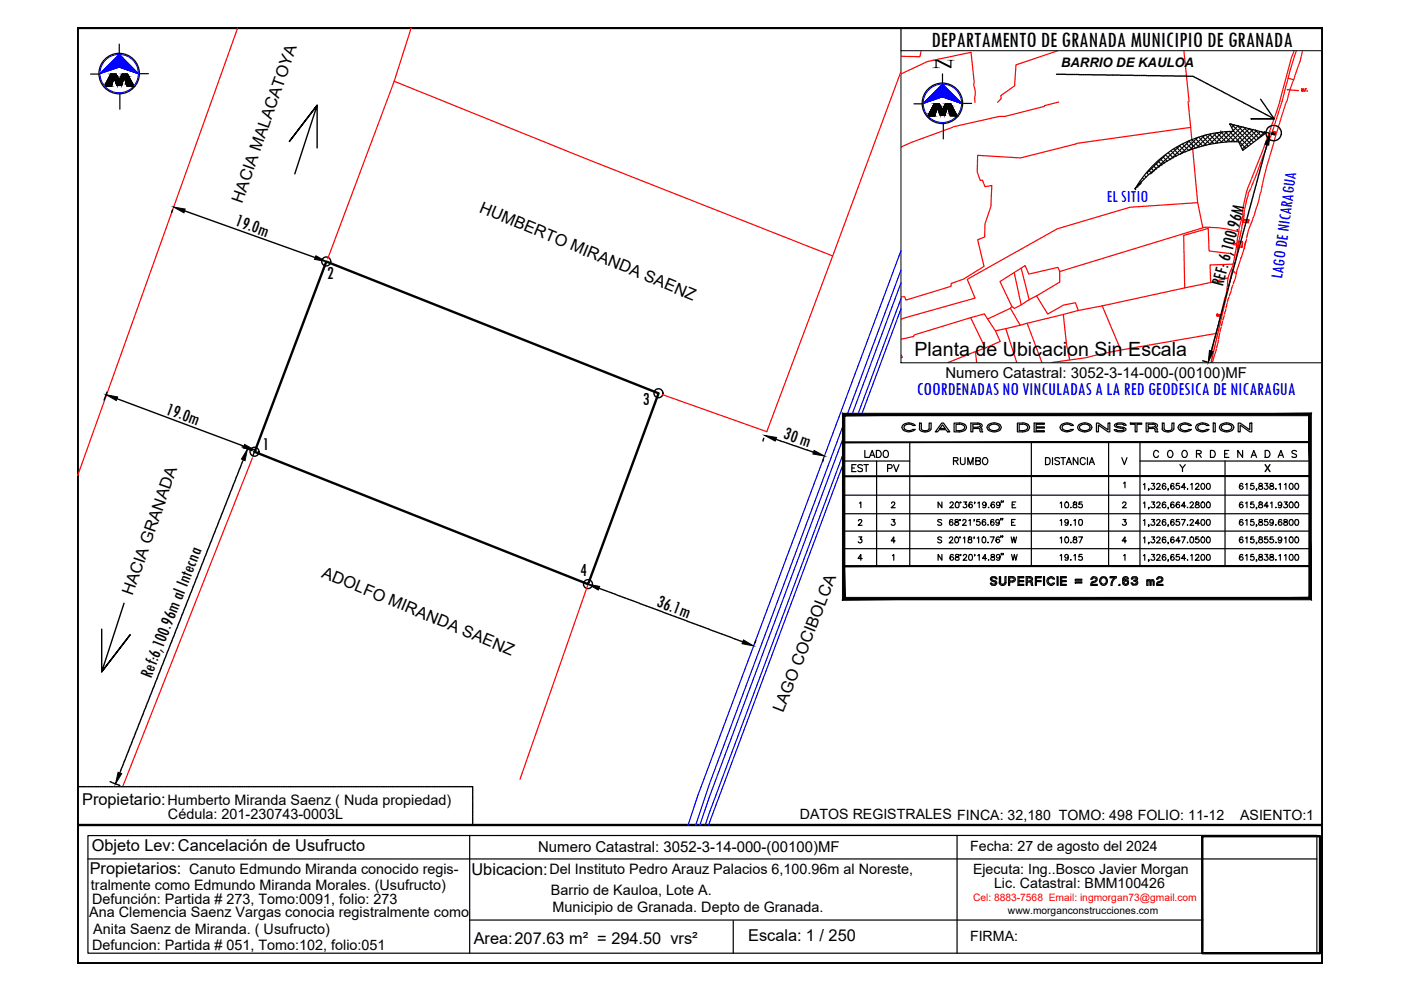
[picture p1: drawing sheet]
<svg xmlns="http://www.w3.org/2000/svg" width="297mm" height="210mm" viewBox="0 0 297 210" stroke-linecap="round" stroke-linejoin="round" font-family="sans-serif">
<defs><g id="words">
<text font-size="8.4" x="190.9" y="94.2">CUADRO DE CONSTRUCCION</text>
<text font-size="4.8" x="197.5" y="9.9">DEPARTAMENTO DE GRANADA MUNICIPIO DE GRANADA</text>
<g font-size="4.4">
<text x="179.6" y="101.2">EST</text>
<text x="182.4" y="98.1">LADO</text>
<text x="187.3" y="101.2">PV</text>
<text x="201.4" y="99.8">RUMBO</text>
</g>
<text font-size="4.2" x="193.9" y="75.5">Planta de Ubicacion Sin Escala</text>
<g font-size="4">
<text x="49.7" y="47.8" transform="rotate(20 49.7 47.8)">19.0m</text>
<text x="69.4" y="59.1">2</text>
<text x="259.3" y="60.9" transform="rotate(-75 259.3 60.9)">REF: 6,100.96M</text>
<text x="35" y="87.7" transform="rotate(20 35 87.7)">19.0m</text>
<text x="136.3" y="85.8">3</text>
<text x="55.7" y="95.4">1</text>
<text x="165.9" y="93" transform="rotate(19 165.9 93)">30 m</text>
<text x="123" y="122">4</text>
<text x="139" y="128.5" transform="rotate(20 139 128.5)">36.1m</text>
<text x="32" y="144" transform="rotate(-68 32 144)">Ref:6,100.96m al Intecna</text>
</g>
<text font-size="4" fill="#00f" x="194.4" y="83.8">COORDENADAS NO VINCULADAS A LA RED GEODESICA DE NICARAGUA</text>
<g font-size="3.7" fill="#00f">
<text x="234.7" y="42.9" transform="rotate(-1 234.7 42.9)">EL SITIO</text>
<text x="271.9" y="59.2" transform="rotate(-82 271.9 59.2)">LAGO DE NICARAGUA</text>
</g>
<g font-size="3.5">
<text x="51.4" y="43.2" transform="rotate(-71 51.4 43.2)">HACIA MALACATOYA</text>
<text x="101.4" y="44.9" transform="rotate(23 101.4 44.9)">HUMBERTO MIRANDA SAENZ</text>
<text x="68" y="122.3" transform="rotate(23 68 122.3)">ADOLFO MIRANDA SAENZ</text>
<text x="28.1" y="126.4" transform="rotate(-71 28.1 126.4)">HACIA GRANADA</text>
<text x="166" y="151.3" transform="rotate(-69 166 151.3)">LAGO COCIBOLCA</text>
<text x="17.4" y="170.6">Propietario:</text>
<text x="19" y="185.2">Propietarios:</text>
<text x="19.4" y="180.5">Objeto Lev:Cancelación de Usufructo</text>
<text x="100" y="185.4">Ubicacion:</text>
<text x="100.4" y="200.1">Area:207.63 m² = 294.50 vrs²</text>
<text x="158.6" y="199.6">Escala: 1 / 250</text>
</g>
<g font-size="3.2">
<text x="200.5" y="80.2">Numero Catastral: 3052-3-14-000-(00100)MF</text>
<text x="114.1" y="180.7">Numero Catastral: 3052-3-14-000-(00100)MF</text>
</g>
<g font-size="3.1">
<text x="35.5" y="170.6">Humberto Miranda Saenz ( Nuda propiedad)</text>
<text x="35.6" y="173.7">Cédula: 201-230743-0003L</text>
<text x="40.1" y="185.3">Canuto Edmundo Miranda conocido regis-</text>
<text x="116.5" y="185.4">Del Instituto Pedro Arauz Palacios 6,100.96m al Noreste,</text>
<text x="19.3" y="188.6">tralmente como Edmundo Miranda Morales. (Usufructo)</text>
<text x="19.5" y="191.6">Defunción: Partida # 273, Tomo:0091, folio: 273</text>
<text x="116.8" y="189.7">Barrio de Kauloa, Lote A.</text>
<text x="18.9" y="194.5">Ana Clemencia Saenz Vargas conocia registralmente como</text>
<text x="19.8" y="198">Anita Saenz de Miranda. ( Usufructo)</text>
<text x="117.2" y="193.5">Municipio de Granada. Depto de Granada.</text>
<text x="19.5" y="201.4">Defuncion: Partida # 051, Tomo:102, folio:051</text>
</g>
<g font-size="3">
<text x="169.6" y="173.6">DATOS REGISTRALES FINCA: 32,180 TOMO: 498 FOLIO: 11-12</text>
<text x="262.9" y="173.8">ASIENTO:1</text>
<text x="205.7" y="180.3">Fecha: 27 de agosto del 2024</text>
<text x="206.3" y="185.4">Ejecuta: Ing..Bosco Javier Morgan</text>
<text x="210.7" y="188.3">Lic. Catastral: BMM100426</text>
<text x="205.7" y="199.4">FIRMA:</text>
</g>
<text font-size="2.8" x="225" y="14.1">BARRIO DE KAULOA</text>
<text font-size="2.2" fill="#f00" x="206.3" y="191.1">Cel: 8883-7568 Email: ingmorgan73@gmail.com</text>
<text font-size="2.2" x="213.7" y="193.8">www.morganconstrucciones.com</text>
</g></defs>
<!-- layer: 3 -->
<g fill="none" stroke="#f00" stroke-width=".25">
<path d="M265.3 39.9h.1M265.4 39.2v.3M265.6 38.9l-.1 .3M265.7 38.6v.2M265.9 38.2l-.1 .2M266 37.9l-.1 .2M266.2 37.5l-.1 .3M266.3 37.2l-.1 .2M266.5 36.7l-.2 .4M266.6 36.3l-.1 .2M266.8 35.9l-.1 .3M266.9 35.6l-.1 .2"/>
<path d="M267 35.3l-.1 .2M267.1 34.9v.2M267.3 34.5l-.1 .3M267.4 34.2l-.1 .2M267.5 33.9l-.1 .2M267.6 39.7l-.1 .2M267.6 39.3v.3M267.7 38.9l-.1 .3M267.7 33.3l-.1 .4M267.8 38.6l-.1 .2M267.9 32.9l-.1 .3M267.9 37.9l-.1 .6"/>
<path d="M268 37.6l-.1 .2M268 32.6l-.1 .3M268.1 37.2l-.1 .3M268.2 32.3l-.1 .2M268.2 36.9l-.1 .2M268.3 36.5l-.1 .2M268.3 31.9l-.1 .2M268.4 36.1l-.1 .3M268.4 31.6l-.1 .2M268.4 35.8v.2M268.5 31.2l-.1 .3M268.6 35.2l-.1 .4"/>
<path d="M268.7 30.9l-.1 .2M268.7 34.8l-.1 .3M268.8 30.5l-.1 .2M268.8 34.5l-.1 .2M268.9 34.1l-.1 .3M268.9 30.2l-.1 .2M269 33.8v.2M269 29.8v.3M269.1 33.4l-.1 .3M269.2 29.5l-.1 .2M269.3 33.1l-.1 .2M269.3 29.1l-.1 .2"/>
<path d="M269.3 32.7v.2M269.5 32.3l-.1 .3M269.5 28.8l-.2 .2M269.6 31.8l-.1 .4M269.6 28.4l-.1 .3M269.7 31.5l-.1 .3M269.8 31.2l-.1 .2M269.9 27.5l-.1 .3M270 30.6l-.2 .4M270 27.2l-.1 .2M270.1 30.3l-.1 .2M270.1 26.8v.3"/>
<path d="M270.1 29.9v.2M270.2 26.5l-.1 .2M270.3 29.5l-.1 .3M270.4 29.2l-.1 .2M270.4 26.1l-.1 .2M270.4 25.7v.3M270.5 28.7l-.1 .3M270.6 25.4l-.1 .3M270.6 28.3l-.1 .2M270.7 25.1l-.1 .2M270.7 27.9v.3M270.8 24.7l-.1 .2"/>
<path d="M270.8 27.6l-.1 .3M270.9 24.3l-.1 .3M270.9 27.3v.2M271 24l-.1 .2M271.1 26.9l-.1 .2M271.1 23.6v.3M271.2 26.4l-.1 .4M271.2 23.3v.2M271.3 26.1l-.1 .2M271.4 22.9l-.1 .3M271.4 25.7l-.1 .3M271.5 22.6l-.1 .2"/>
<path d="M271.5 25.4v.2M271.6 22.2l-.1 .2M271.6 25l-.1 .2M271.7 21.8l-.1 .3M271.8 24.6l-.1 .2M271.8 21.5v.2M271.9 24.2l-.1 .2M272 23.8l-.1 .2M272.1 23.5l-.1 .2M272.2 23.1l-.1 .3M272.3 22.8v.2M272.5 22.4l-.1 .2"/>
<path d="M272.6 22.1l-.1 .2M272.7 21.7l-.1 .2M272.8 21.5l-.1 .1M261.3 57.6h.1M261.4 57.4h.1M261.5 57h.1M261.6 59.9h.1M261.6 56.7h.1M261.6 57.7h.1M261.7 56.4h.1M261.8 56.1h.1M261.8 57.9h.1"/>
<path d="M261.8 55.8h.1M261.9 55.4h.1M262 55.1h.1M262.1 54.7h.1M262.1 58l-.4 1.7M262.1 58h.1M262.1 54.4h.1M262.2 54.1h.1M262.3 53.8h.1M262.4 53.5h.1M262.4 53.1h.1M262.4 52.8h.1"/>
<path d="M262.4 52.5h.1M262.5 52.3h.1M262.5 52h.1M262.6 51.7h.1M262.7 51.4h.1M262.7 51h.1M262.8 50.7h.1M262.9 50.3h.1M262.9 55.2l-.8 2.8M262.9 50.1h.1M263 49.7h.1M263 55h.1"/>
<path d="M263.1 49.5h.1M263.1 54.8h.1M263.1 49.2h.1M263.2 49h.1M263.3 48.6h.1M263.3 48.3h.1M263.3 48h.1M263.4 47.7h.1M263.5 47.5h.1M263.5 47.2h.1M263.6 46.9h.1M263.6 46.7h.1"/>
<path d="M263.7 46.4h.1M263.7 46.1h.1M263.8 45.8h.1M263.8 45.6h.1M263.8 45.3h.1M263.8 45h.1M263.8 44.7h.1M263.9 44.3h.1M264 44h.1M264 43.6h.1M264.1 43.3h.1M264.2 43.1h.1"/>
<path d="M264.3 42.8h.1M264.3 50.7l-1.1 3.9M264.3 42.5h.1M264.3 50.4h.1M264.4 50.2h.1M264.4 42.2h.1M264.5 42h.1M264.6 41.7h.1M264.6 41.3h.1M264.7 41h.1M264.9 40.7h.1M265 40.5h.1"/>
<path d="M265.1 40.3h.1M265.4 46.9l-1 3M265.6 46.6l-.1 .2M265.8 46l-.2 .4M266 45.4l-.2 .5M266.1 45l-.1 .3M266.2 44.5l-.1 .4M266.4 44.1l-.1 .2M266.5 43.7l-.1 .3M266.7 43.2l-.2 .4M266.8 42.8l-.1 .3M267 42.2l-.2 .5"/>
<path d="M267 41.8v.2M267.2 41.1l-.1 .6M267.4 40.4l-.2 .6M267.5 40l-.1 .3M257.9 74l-.8 2.9M258 73.7h.1M258 73.5h.1M258.3 72.1l-.2 1.1M258.4 71.9h.1M258.4 71.6h.1M258.6 70.6l-.1 .8M258.7 70.3h.1"/>
<path d="M258.8 70.1h.1M258.9 69.3l-.1 .5M259 69.1h.1M259.1 68.9h.1M259.2 68.2l-.1 .4M259.3 67.9h.1M259.3 67.6h.1M259.6 66.8l-.2 .6M259.6 66.6h.1M259.7 66.4h.1M259.9 65.6l-.1 .5M259.9 65.3h.1"/>
<path d="M260 65.1h.1M260.2 64.3l-.1 .6M260.2 64.1h.1M260.3 63.8h.1M260.6 63l-.2 .5M260.7 62.7h.1M260.7 62.5h.1M261 61.6l-.2 .7M261.1 61.4h.1M261.2 61.2h.1M261.4 60.4l-.2 .5M261.5 60.2h.1"/>
</g>
<!-- layer: 2 -->
<g fill="none" stroke="#f00" stroke-width=".25">
<path d="M50.4 5.9l-33.9 94.9M83.6 17.2l40.7 16.5 52.2 20.6-13.9 37.2-22.1-7.8M83.6 17.2l-14.1 37.7M87.2 5.9l-3.6 11.3M191 15.2l-14.5 39.1M224.5 21.6l-3 .8-.1 .2-8.3 2.1h-1.2a81.4 81.4 0 0 0-20.8 6.5M251.9 21.5l2 21.5 1.1 5.3a20.3 20.3 0 0 1 7.7 .8l.2-1.4 .6-1.8v-1.6l.7-3.4 1.1-2.8M252.4 27l-24.1 3.4-11.9 3.1-9.1-.6-.1 3.5 .6 1.9 .5-.1 .5 1.4 1.5-.3-.2 4.4-1.3 3.8v2.7l-1.5 .6 1.3 5.7-4.3 2.7-2.7 .9v.6l-9.5 2.9-.3-.7h-.7M271.4 21.5l-3.6 10.3-2.5 6.2M212 59.7l5.4-3.4 .7 1.8 6.2-1.4 .4 .9v2.2l-9.6 5.6-.6-.5zM215 57.8l1.5 6.8M216.5 56.9l1.7 6.6"/>
<path d="M253.9 43l-14.3 .9-15.4 4.6-19.1 10.7 1.6 4-15.6 4.4M255 48.3l-30.3 9.3M261.5 56l-4.9 .2 .1 3.7 3.7-1M261.8 54.1l-.9-.3-4.6-.6-.1-4.8-5.2 1.5 .2 11.1 5.5-1.1M262.7 49.1l-.6 3.3a23.3 23.3 0 0 1-1.7 6.5l-.5 3.6-2 8.2M191.1 75.3l.2 .5-.2 .1M205.8 67.4l3.1 6.4M206.8 74.5l.3 2.4M209.4 67.6l1.6 2.5 5.3-1.1M211 70.1l1.1 2.3-11.1 4.5M213.2 69.7l2.4 7.2M214.5 64.9l-.3 .5-4.8 2.2-.7-1.1-14.9 4.5-.1 .3-2.6 .6"/>
<path d="M217.8 68.5l3.1 8.4M219.8 62.7l2.3 3.9 3.4-1.9 2.5-.5 .6 1.6M225.4 66.7l.7 6.3 .7 3.3-3.9 .6M233.7 64.9l-5.1 .9-12.3 3.2-2.1-3.6M233.7 64.9l3.9 9.3-7.4 1.7-3.4 .4M251.2 61l-17.5 3.9M257.9 70.7l-1 4-.8 2.2M257.9 70.7l-20.3 3.5M53.5 97.1l-27.5 69.7M124.7 123.9l-14.4 41.3"/>
</g>
<!-- layer: CVL_CUADCON_LIN -->
<g fill="#f00" stroke="#f00" stroke-width=".21">
<path d="M263.6 46.5l1.2 .1z"/>
<path d="M263.6 46.6h1.2v.1z"/>
<path d="M263.6 46.6v.1h1.2zM263.6 46.7h1.2z"/>
</g>
<!-- layer: -2 -->
<path d="M191.1 15.7l5.6-2.7 9.2-1.9 .6 6a2.39 2.39 0 0 0 .2 1.8v2.8M224.2 10.8l-8.8 3-.3 4.4-2.9 2.1 .1 .6-.8 .8M251 10.8l1.1 10.7M274.4 10.8l-.6 1.5-2.5 9.2M274.8 10.8l-1.7 5.8 1.2 .3" fill="none" stroke="#f00" stroke-width=".25"/>
<!-- layer: -3 -->
<g fill="none" stroke="#f00" stroke-width=".25">
<path d="M272.3 19.9l-.1 .2M272.3 19.5v.2M272.4 19.1l-.1 .3M272.5 18.8l-.1 .2M272.6 18.3v.4M272.7 18l-.1 .2M272.9 17.6l-.1 .3M272.9 17.3v.2M273 16.9v.2M273.1 16.6v.2M273.3 19.9l-.1 .2M273.4 19.5l-.1 .3"/>
<path d="M273.4 19.2v.2M273.6 18.7l-.1 .4M273.7 18.3v.2M273.9 17.9l-.1 .3M274 17.6l-.1 .3M274.1 17.3l-.1 .2M274.3 16.8l-.1 .3M274.5 16.4l-.1 .2M274.5 16v.3M274.7 15.7l-.1 .2M274.8 15.3l-.1 .3M274.9 14.9l-.1 .3"/>
<path d="M275.1 14.6l-.1 .2M275.2 14.2l-.1 .3M275.3 13.9l-.1 .2M275.4 13.5v.3M275.6 13.2l-.1 .2M275.7 12.8l-.1 .3M275.8 12.4l-.1 .3M275.9 12.1l-.1 .2M275.9 11.7v.2M276 11.3v.3M276.1 11v.2M276.2 10.8h.1"/>
<path d="M271.9 21.3l-.1 .2M272 21l-.1 .2M272 20.6v.2M272.1 20.2v.2M272.9 21.3v.2M273 21l-.1 .2M273.1 20.6l-.1 .2M273.1 20.2v.3"/>
</g>
<!-- layer: -44 -->
<path d="M272.9 19l2.4 .2M273.1 19h-.2l.2 .1M276 19.3v-.5l.2 .5 .1-.5v.5M276.5 19.3h.1M276.7 19.1h.2M277 18.8h-.3v.5M277.1 19.3h.1" fill="none" stroke="#f00" stroke-width=".25"/>
<!-- layer: -4 -->
<path d="M195.3 10.8l-.3 1.2-3.9-.1" fill="none" stroke="#f00" stroke-width=".25"/>
<!-- layer: -42 -->
<path d="M262.4 52.4h.1M263.3 52.5h.1M258 66.9h.1M258.1 67h.1M258.2 66.9h.1M258.7 67.1h.1M258.8 66.8h.1" fill="none" stroke="#f00" stroke-width=".21"/>
<path d="M261.4 51.5l.8 .1v.3h-.8zM262.4 52.3h.1M262.5 51.2h.1M258.8 66.8l-.8-.2v.3l.7 .2 .1-.3-.8-.2v.3l.7 .2" fill="none" stroke="#f00" stroke-width=".25"/>
<!-- layer: CVL_CUADCON_LIN -->
<path d="M262.4 51.8v.5l.9 .2M262.6 51.2l.9 .2-.2 1.1-.8-.2zM262.6 51.2h-.1l-.1 .5M263.3 52.5h.1M263.5 51.4h.1M263.6 46.7l-.1 .5M263.6 46.5l1.2 .1-.1 .2-1.1-.1zM263.6 46.5l1.2 .1-.1 .2-1.1-.1 1.1 .1-.1 .4h-1.1zM264.1 51.2l-.2 1.5M264.6 46.6l-1-.1v.2M264.7 46.8l-.1 .4" fill="none" stroke="#f00" stroke-width=".25"/>
<path d="M262.6 51.2l.8 .2-.1 1.1-.8-.2z" fill="none" stroke="#f00" stroke-width=".3"/>
<path d="M262.4 51.8h.1M262.9 52.4h.1" fill="none" stroke="#ff7f00" stroke-width=".25"/>
<!-- layer: CVL_CUADCON_TIT -->
<path d="M269.8 27.8l.7 .3-.1 .2-.7-.2zM261.3 57.3l-4.5 19.6" fill="none" stroke="#f00" stroke-width=".3"/>
<!-- layer: CVL_PUNTO -->
<path d="M269.8 27.8h.1M270.1 27.9h.1M270.5 28.1h.1" fill="none" stroke="#f00" stroke-width=".21"/>
<!-- layer: CVL_CUADCON_TIT -->
<path d="M269.7 28.1l.7 .2-.1 .3-.7-.2zM268.2 98.5l1.1 1.5M269.3 98.5l-1.1 1.5" fill="none" stroke="#000" stroke-width=".3"/>
<!-- layer: -42 -->
<path d="M261.3 57.3h.1" fill="none" stroke="#f00" stroke-width=".3"/>
<path d="M16.5 5.9h263.8v198.4h-263.8zM69.2 55.5l70.4 27.9-14.9 40.5-70.7-28.1zM16.5 174.9h263.8v29.4h-263.8zM254.9 177.3h25v24.8h-25z" fill="none" stroke="#000" stroke-width=".51"/>
<path d="M191 10.8h89.3v66.1h-89.3z" fill="none" stroke="#000" stroke-width=".21"/>
<g fill="none" stroke="#000" stroke-width=".25">
<path d="M22.4 17.9h1.2l.5-1.8 .7 1.8h1v.2h-1l-.7-1.7-.5 1.9h-1.2v-.4h1.2M24.1 16.1l.7 1.8h1l.5-1.8 .6 1.8h1.3l-1.2-2.2h-1.1l-.7 1.3-.6-1.3h-1.1l-1.1 2.2h1.2l.5-1.8M24.1 16.4l-.5 1.9h-1.2M24.1 16.1l.7 2-.7-1.7-.5 1.9h-1.2v-.4h1.2zM24.4 17h1.6M24.6 15.7h-1.1l-1.1 2.2h1.2l.5-1.8 .7 1.8h1v.2M25.2 17l.7-1.3h1.1l1.2 2.2h-1.3M26.3 16.1l-.5 1.8h-1M26.3 16.1l.6 1.8h1.3v.4h-1.3l-.6-1.9-.5 1.7zM191 5.9v4.9M196.9 24.2h1.3l.5-1.8 .7 1.8h.9v.2h-.9l-.7-1.7-.5 1.9h-1.3v-.4h1.3M196.9 24.2h1.3l.5-1.8 .7 2-.7-1.7-.5 1.9h-1.3z"/>
<path d="M198.7 22.7l-.5 1.9h-1.3M198.7 22.4l.7 1.8h.9l.6-1.8 .6 1.8h1.2l-1.1-2.2h-1.1l-.7 1.3-.6-1.3h-1.1l-1.2 2.2h1.3l.5-1.8M199 23.3h1.6M199.2 22h-1.1l-1.2 2.2h1.3l.5-1.8 .7 1.8h.9v.2M200.5 22l-.7 1.3M200.5 22h1.1l1.1 2.2h-1.2M200.9 22.4l-.6 1.8h-.9M200.9 22.4l.6 1.8h1.2v.4h-1.2l-.6-1.9-.6 1.7zM241.5 39h.1M241.5 39.2l-.4 .4 .1 .1M241.9 38.4l.1 .1M242 38.8l-.3 .4"/>
<path d="M242.3 37.8l.2 .2M242.7 37.3l.3 .2M243.2 36.7l.3 .3M243.5 36.3l-.3 .3M244 36.8l-.1 .1M244 35.9l-.4 .3 .4 .4M244.2 36.7h.1M244.2 35.4a24.1 24.1 0 0 1 17.3-7.5l-.8-1.7 7.7 2-4.9 3.7-.9-1.8a27.5 27.5 0 0 0-22 9.9l2.2-3.1zM244.5 36.4l-.3 .3M244.5 35.4l-.3 .3 .3 .4M245 34.9l-.3 .4 .3 .3M245 35.9l-.3 .4"/>
<path d="M245.5 34.4l-.3 .4 .3 .3M245.5 35.4l-.4 .3 .1 .2M246 34l-.4 .3 .4 .3M246 34.9l-.4 .4 .2 .1M246.5 34.4l-.4 .4 .3 .2M246.5 33.4l-.4 .4 .4 .4M247 33l-.4 .3 .4 .4M247 34l-.4 .3 .3 .3M247.2 32.9l.3 .3M247.5 33.5l-.4 .3 .4 .4M247.7 32.4l.3 .3M248 33l-.4 .3 .4 .4"/>
<path d="M248.3 32l.2 .2M248.5 32.5l-.4 .4 .4 .3M248.5 33.5l-.4 .4M248.9 31.6l.1 .2M249 32l-.4 .4 .4 .3M249 33l-.4 .4 .2 .1M249.5 31.2v.1M249.5 31.5l-.4 .4 .4 .4M249.5 32.5l-.4 .4 .3 .2M250 32l-.4 .4 .4 .4M250 31.1l-.4 .3 .4 .4M250.2 30.9h-.1l.4 .4"/>
<path d="M250.5 31.5l-.4 .4 .4 .4M250.5 32.6l-.2 .1M250.7 30.6l.3 .2M250.9 32l-.3 .4 .1 .1M251 31.1l-.4 .3 .4 .4M251.4 30.2l.1 .1M251.4 31.6l-.3 .3 .2 .3M251.5 30.6l-.4 .3 .3 .4M251.9 30.1l-.3 .4 .3 .3M251.9 31.1l-.3 .4 .3 .3M252.2 29.8l-.1 .2 .3 .4M252.4 31.6l-.3 .3"/>
<path d="M252.4 30.6l-.3 .3 .3 .4M252.7 29.6l.3 .2M252.9 31.1l-.3 .4 .1 .2M253 30.1l-.4 .4 .3 .4M253.4 29.3v.1M253.4 29.6l-.3 .4 .3 .4M253.4 30.6l-.4 .4 .4 .3M253.9 31.1l-.2 .2M253.9 29.2l-.3 .3 .3 .4M253.9 30.1l-.4 .4 .4 .4M254.1 29.1l.3 .3M254.4 30.6l-.3 .4 .1 .2"/>
<path d="M254.4 29.7l-.3 .3 .3 .4M254.9 28.9h.1M254.9 29.2l-.3 .3 .3 .4M254.9 30.1l-.4 .4 .4 .4M255.4 30.6l-.3 .3M255.4 28.7l-.3 .3 .3 .4M255.4 29.7l-.4 .3 .4 .4M255.6 28.7l.3 .2M255.9 29.2l-.4 .3 .4 .4M255.9 30.2l-.4 .3 .2 .3M256.4 28.7l-.4 .4 .4 .3M256.4 29.7l-.4 .4 .4 .3"/>
<path d="M256.8 28.4l-.3 .2 .4 .4M256.9 30.2l-.3 .4M256.9 29.2l-.4 .3 .4 .4M257.2 28.3l.2 .1M257.4 28.7l-.4 .4 .4 .4M257.4 29.7l-.4 .4 .4 .3M257.8 30.2l-.1 .2M257.9 28.2l-.4 .4 .4 .4M257.9 29.2l-.4 .4 .3 .3M258 28.1l.4 .4M258.3 29.7l-.3 .4 .2 .2M258.4 28.7l-.4 .4 .3 .4"/>
<path d="M258.8 28h.1M258.8 28.3l-.3 .3 .3 .4M258.8 29.3l-.3 .3 .3 .4M259.2 27.9l-.2 .3 .3 .3M259.3 29.8l-.3 .3 .1 .1M259.3 28.8l-.3 .3 .3 .4M259.7 27.9l.2 .1M259.8 28.3l-.3 .3 .3 .4M259.8 29.3l-.3 .3 .3 .4M260.3 27.9l-.3 .3 .3 .3M260.3 29.8l-.3 .3M260.3 28.8l-.4 .3 .4 .4"/>
<path d="M260.6 27.8l.2 .2M260.8 29.3l-.4 .3 .4 .4M260.8 28.3l-.4 .4 .4 .3M260.8 26.3v.1M261 26.3l.3 .3M261.3 27.8l-.3 .4 .3 .3M261.3 28.8l-.4 .4 .4 .3M261.3 29.8l-.3 .2M261.3 26.8l-.2 .3M261.5 27.7l.3 .4M261.7 26.5l-.2 .2 .3 .4M261.8 29.3l-.4 .3 .4 .4"/>
<path d="M261.8 28.3l-.4 .4 .4 .3M261.8 27.3l-.3 .4M262.3 28.8l-.4 .4 .4 .3M262.3 29.8l-.2 .2M262.3 26.8l-.4 .4 .4 .4M262.3 27.9l-.4 .3 .4 .3M262.5 26.6l-.1 .1 .4 .4M262.8 27.3l-.4 .4 .4 .4M262.8 28.3l-.4 .4 .4 .3M262.8 29.3l-.4 .4 .3 .3M263.2 28.8l-.3 .4 .3 .3M263.2 29.8l-.3 .4 .3 .3"/>
<path d="M263.2 30.8l-.1 .1M263.3 26.9l-.4 .3 .4 .4M263.3 27.9l-.4 .3 .3 .4M263.5 31.8h.1M263.6 26.9l.2 .2M263.7 30.3l-.3 .3 .3 .4M263.7 31.3l-.3 .3M263.8 28.4l-.4 .3 .4 .4M263.8 29.3l-.4 .4 .3 .4M263.8 27.4l-.4 .3 .4 .4M264.1 27.1l-.2 .1 .4 .4M264.2 29.8l-.3 .4 .3 .3"/>
<path d="M264.2 30.8l-.4 .4 .3 .2M264.3 27.9l-.4 .3 .4 .4M264.3 28.8l-.4 .4 .3 .3M264.7 30.3l-.4 .4 .3 .3M264.7 28.4l-.3 .3 .3 .4M264.7 29.3l-.4 .4 .4 .4M264.8 27.4l-.4 .3 .3 .4M264.9 27.3l.3 .3M264.9 27.2v.1M265.2 29.8l-.3 .4 .3 .4M265.2 27.9l-.3 .3 .3 .4M265.2 28.9l-.3 .3 .3 .4"/>
<path d="M265.7 27.4l-.3 .4 .3 .3M265.7 28.4l-.3 .3 .3 .4M265.7 29.4l-.4 .3 .4 .4M266.1 27.5l.1 .1M266.2 27.9l-.3 .3 .3 .4M266.2 28.9l-.4 .4 .4 .3M266.5 27.6l-.2 .2 .4 .4M266.7 29.4l-.2 .1M266.7 28.4l-.4 .3 .4 .4M267.2 27.9l-.4 .4 .4 .3M267.2 28.9l-.4 .4M267.4 27.9l.3 .3"/>
<path d="M267.7 28.4l-.4 .4 .1 .1M268.1 28l-.3 .3 .1 .1M240.8 40.2h.1M18.6 177.2l260.6-.1v25h-260.6zM99.6 177.1v25M202.9 177.1v25M254.9 177.3l.1 24.1M18.6 182.1h260.6M155.5 195.2v6.9"/>
</g>
<!-- layer: 2 -->
<path d="M99.6 195.1h155.4" fill="none" stroke="#000" stroke-width=".25"/>
<!-- layer: -42 -->
<path d="M197.7 12.7h1.3l2.5 1.3v-1l-.7-.3 1.6 .1a.46 .46 0 0 0-.7 .3v1.3h-.2l-2.9-1.4v1.2l.7 .2h-1.6l.6-.2v-1.1a.46 .46 0 0 0-.6-.3z" fill="#000"/>
<!-- layer: NORTE -->
<g fill="none" stroke="#00f" stroke-width=".25">
<path d="M23.5 15.7h1.1M25.9 15.7h1.1M198 22.1h1.2M198.1 22h1.1M200.5 22.1h1.1"/>
<circle cx="25.3" cy="15.6" r="4.1"/>
<circle cx="199.8" cy="21.9" r="4.1"/>
</g>
<g fill="none" stroke="#000" stroke-width=".25">
<path d="M19.2 15.7h1.9M22.5 17.6h1.2M22.7 17.3h1.1M22.9 17h1M23 16.7h1h-1M23.1 16.5h1M23.2 16.3h.9M23.3 16.1h1.5M23.5 15.7l-1.1 2.2M24.2 16.3h.7M24.3 16.5h.7M24.4 16.7h.7"/>
<path d="M24.5 17h1.5M24.6 17.3h1.4M24.7 17.6h1.1M25.3 9.4v1.9M25.4 16.7h.7M25.4 19.9v3.3M25.5 16.5h.8M25.6 16.3h.7M25.7 16.1h1.5M26.4 16.3h.9M26.5 16.5h.9M26.6 16.7h.9"/>
<path d="M26.6 17h1.1M26.7 17.3h1.1M26.8 17.6h1.2M29.6 15.6h1.9M199.8 15.7v1.9M193.8 22h1.8M197.1 23.9h1.2M197.2 23.6h1.1M197.4 23.3h1.1M197.5 23h1h-1M197.7 22.8h.9M197.8 22.6h.8"/>
<path d="M197.8 22.4h1.6M198.1 22l-1.2 2.2M198.8 22.6h.6M198.9 22.8h.7M198.9 23h.8M199 23.3h1.6M199.2 23.6h1.3M199.2 23.9h1.2M200 23h.7M200 26.2v3.3M200.1 22.8h.7M200.2 22.6h.7"/>
<path d="M200.3 22.4h1.5M201 22.6h.9M201 22.8h1M201.1 23h1M201.2 23.3h1M201.3 23.6h1.1M201.4 23.9h1.1M204.1 21.9h1.9"/>
</g>
<path d="M23.3 16h1.4M23.4 15.9h1.3M23.4 15.8h1.3M25.8 16h1.4M25.8 15.9h1.3M25.8 15.8h1.3M197.9 22.3h1.4M198 22.2h1.3M198 22.1h1.2M200.3 22.3h1.4M200.4 22.2h1.3M200.4 22.1h1.2" fill="none" stroke="#f00" stroke-width=".25"/>
<!-- layer: TEXTOS -->
<g fill="#000" stroke="#000" stroke-width=".21">
<path d="M25.9 15.7h1.1zM26.3 16.1l.1 .3h-.1zM200.3 24.2h.1zM200.5 22.1h1.1zM200.9 22.4l.1 .3h-.2z"/>
<path d="M22.4 17.9l1.2 .4 .1-.4zM22.4 17.9l1.2 .4h-1.2z"/>
<path d="M23.7 17.7v.2zM23.7 17.7v.2z"/>
<path d="M22.9 16.9l.7 1 .3-1zM22.9 16.9l.7 1h-1.2z"/>
<path d="M24.1 16.4l-.3 1.3zM24.1 16.4l-.4 1.3z"/>
<path d="M23.3 16.1l.6 .8 .2-.8zM23.3 16.1l.6 .8h-1z"/>
<path d="M24.1 16.1l.2 .3zM24.1 16.1l.2 .3h-.2z"/>
<path d="M24.1 16.4l.6 1.3-.4-1.3zM24.1 16.4l.6 1.3z"/>
<path d="M23.5 15.7l1.3 .4-.2-.4zM23.5 15.7l1.3 .4h-1.5z"/>
<path d="M24.7 17.7l.1 .2zM24.7 17.7l.1 .2z"/>
<path d="M24.7 17.9l.1 .2zM24.7 17.9l.1 .2z"/>
<path d="M24.1 16.1l1.2 .8-.5-.8zM24.1 16.1l1.2 .8h-.9z"/>
<path d="M24.8 17.9l.5 .2v-.2zM24.8 17.9l.5 .2h-.5z"/>
<path d="M25.8 17.9v.2zM25.8 17.9v.2z"/>
<path d="M25.3 17.9l.5 .2v-.2zM25.3 17.9l.5 .2h-.5z"/>
<path d="M25.8 17.7v.2zM25.8 17.7v.2z"/>
<path d="M24.4 16.9l1.4 1 .2-1zM24.4 16.9l1.4 1h-1z"/>
<path d="M26.3 16.4l-.4 1.3zM26.3 16.4l-.5 1.3z"/>
<path d="M25.7 16.1l.3 .8 .3-.8zM25.7 16.1l.3 .8h-.7z"/>
<path d="M26.3 16.4l.6 1.3zM26.3 16.4l.6 1.3h-.2z"/>
<path d="M26.7 17.7l.2 .2zM26.7 17.7l.2 .2z"/>
<path d="M25.9 15.7l1.3 .4-.2-.4zM25.9 15.7l1.3 .4h-1.5z"/>
<path d="M26.3 16.1l1.9 1.8-1-1.8zM26.3 16.1l1.9 1.8h-1.3z"/>
<path d="M26.8 17.9l1.4 .4v-.4zM26.8 17.9l1.4 .4h-1.3z"/>
<path d="M198.2 24.2h.1zM198.2 24.2h.1z"/>
<path d="M196.9 24.2l1.3 .4 .1-.4zM196.9 24.2l1.3 .4h-1.3z"/>
<path d="M198.2 24l.1 .2v-.2zM198.2 24l.1 .2h-.1z"/>
<path d="M198.6 22.7l-.3 1.3zM198.6 22.7l-.3 1.3h-.1z"/>
<path d="M197.8 22.4l.4 1.8 .5-1.8zM197.8 22.4l.4 1.8h-1.3z"/>
<path d="M198.7 22.4l.1 .3zM198.7 22.4l.1 .3h-.2z"/>
<path d="M198.7 22.7l.6 1.3-.5-1.3zM198.7 22.7l.6 1.3z"/>
<path d="M198 22.1l1.4 .3-.2-.3zM198 22.1l1.4 .3h-1.6z"/>
<path d="M199.2 24l.2 .2zM199.2 24l.2 .2z"/>
<path d="M199.3 24.2l.1 .2zM199.3 24.2l.1 .2z"/>
<path d="M198.7 22.4l1.1 .8-.4-.8zM198.7 22.4l1.1 .8h-.8z"/>
<path d="M199.4 24.2l.4 .2v-.2zM199.4 24.2l.4 .2h-.4z"/>
<path d="M200.3 24.2v.2zM200.3 24.2v.2z"/>
<path d="M199.8 24.2l.5 .2v-.2zM199.8 24.2l.5 .2h-.5z"/>
<path d="M200.4 24v.2zM200.4 24v.2h-.1z"/>
<path d="M199 23.2l1.3 1 .3-1zM199 23.2l1.3 1h-.9z"/>
<path d="M200.8 22.7l-.3 1.3 .4-1.3zM200.8 22.7l-.4 1.3z"/>
<path d="M200.3 22.4l.3 .8 .3-.8zM200.3 22.4l.3 .8h-.8z"/>
<path d="M200.9 22.7l.5 1.3zM200.9 22.7l.5 1.3z"/>
<path d="M201.3 24l.1 .2zM201.3 24l.1 .2z"/>
<path d="M200.5 22.1l1.3 .3-.2-.3zM200.5 22.1l1.3 .3h-1.5z"/>
<path d="M200.9 22.4l1.8 1.8-.9-1.8zM200.9 22.4l1.8 1.8h-1.3z"/>
<path d="M201.4 24.2l1.3 .4v-.4zM201.4 24.2l1.3 .4h-1.2z"/>
</g>
<!-- layer: -42 -->
<path d="M25.9 15.7h1.1M200.5 22h1.1" fill="none" stroke="#00f" stroke-width=".25"/>
<!-- layer: TEXTOS -->
<g fill="#00f" stroke="#00f" stroke-width=".21">
<path d="M199.8 17.8l2.7 2.7h-5.4z"/>
<path d="M22.6 14.2l2.7-2.7 2.7 2.7z"/>
<path d="M22.6 14.2h2.7l-4.1 1.4z"/>
<path d="M25.3 14.2l4.1 1.4z"/>
<path d="M25.3 14.2h2.7l1.4 1.4z"/>
<path d="M199.8 20.5l4.1 1.4-1.4-1.4zM199.8 20.5l4.1 1.4z"/>
<path d="M197.1 20.5l-1.3 1.4zM197.1 20.5h2.7l-4 1.4z"/>
</g>
<g fill="none" stroke="#00f" stroke-width=".25">
<path d="M21.2 15.6l4.1-4.1 4.1 4.1-4.1-1.4zM21.6 15.4l3.7-3.7 3.7 3.7-3.7-1.3zM21.9 15.2l3.4-3.4 3.3 3.4-3.3-1.1zM22.3 14.9l3-3 3 3-3-1zM23 14.5l2.3-2.3 2.2 2.3-2.2-.8zM23.4 14.3l1.9-1.9 1.9 1.9-1.9-.7zM23.7 14.1l1.6-1.6 1.5 1.6-1.5-.6zM24.1 13.8l1.2-1.2 1.2 1.2-1.2-.4zM24.4 13.6l.9-.8 .8 .8-.8-.3zM24.8 13.4l.5-.5 .5 .5-.5-.2zM25.1 13.2l.2-.2 .2 .2zM25.3 12.1l2.6 2.6-2.6-.9-2.6 .9z"/>
<path d="M199.8 17.8l4.1 4.1-4.1-1.4-4 1.4zM199.8 18.1l3.4 3.4-3.4-1.1-3.3 1.1zM199.8 18.2l3 3.1-3-1.1-2.9 1.1zM199.8 18.4l2.7 2.6-2.7-.8-2.6 .8zM199.8 18.5l2.3 2.3-2.3-.8-2.2 .8zM199.8 18.8l1.6 1.6-1.6-.6-1.5 .6zM199.8 19.1l.9 .8-.9-.3-.8 .3zM199.8 19.2l.5 .5-.5-.2-.4 .2zM199.8 19.3l.3 .2h-.5zM196.1 21.7l3.7-3.7 3.8 3.7-3.8-1.3zM197.9 20.6l1.9-1.9 1.9 1.9-1.9-.7zM198.6 20.1l1.2-1.2 1.2 1.2-1.2-.4z"/>
</g>
<g fill="none" stroke="#000" stroke-width=".25">
<path d="M23.5 15.7h1.1l.7 1.2 .6-1.2h1.1l1.2 2.2h-1.3l-.6-1.8-.5 1.8h-1l-.7-1.8-.5 1.8h-1.2zM198 22.1h1.2l.6 1.1 .7-1.1h1.1l1.1 2.1h-1.3l-.5-1.8-.6 1.8h-.9l-.7-1.8-.5 1.8h-1.3z"/>
<circle cx="25.3" cy="15.6" r="4.3"/>
<circle cx="199.8" cy="21.9" r="4.3"/>
</g>
<!-- layer: -42 -->
<g fill="none" stroke="#000" stroke-width=".3">
<path d="M224 15.7h.3M224.4 15.7h.2M224.8 15.7h.2M225.1 15.7h.3M225.5 15.7h.2M225.9 15.7l.2 .1M226.2 15.8h.3M226.6 15.8h.3M227 15.8h.2M227.3 15.8h.3M227.7 15.8h.3M228.1 15.8h.3"/>
<path d="M228.5 15.8h.2M228.8 15.8h.3M229.2 15.8h.3M229.6 15.8h.2M230 15.8h.2M230.3 15.8h.3M230.7 15.8h.2M231.1 15.8h.2M231.5 15.8l.2 .1M231.8 15.9h.3M232.2 15.9h.2M232.6 15.9h.2"/>
<path d="M232.9 15.9h.3M233.3 15.9h.3M233.7 15.9h.2M234.1 15.9h.2M234.4 15.9h.3M234.8 15.9h.2M235.2 15.9h.2M235.6 15.9h.2M235.9 15.9h.2M236.3 15.9h.2M236.7 15.9h.2M237 15.9h.3"/>
<path d="M237.4 15.9l.3 .1M237.8 16h.2M238.1 16h.3M238.5 16h.3M238.9 16h.3M239.3 16h.2M239.6 16h.3M240 16h.3M240.4 16h.2M240.8 16h.2M241.1 16h.3M241.5 16h.2"/>
<path d="M241.9 16h.2M242.2 16h.3M242.6 16h.3M243 16h.2M243.3 16h.3M243.7 16h.3M244.1 16h.3M244.5 16h.2M244.8 16h.3M245.2 16h.3M245.6 16h.2M246 16l.2 .1"/>
<path d="M246.4 16.1h.2M246.7 16.1h.2M247.1 16.1h.2M247.5 16.1h.2M247.8 16.1h.3M248.2 16.1h.2M248.6 16.1h.2M248.9 16.1h.3M249.3 16.1h.3M249.7 16.1h.3M250.1 16.1h.2M250.4 16.1h.3"/>
<path d="M250.8 16.1h.3M251.2 16.1h.2M251.6 16.1l.2 .1M251.9 16.2h.3M252.3 16.2h.2M252.7 16.2l.4 .1M253.2 16.3l.2 .1M253.5 16.5l.2 .1M253.8 16.6l.3 .2M254.1 16.8l.3 .1M254.5 17l.2 .1M254.8 17.1l.2 .2"/>
<path d="M255.2 17.4h.2M255.5 17.5l.2 .1M255.8 17.7l.2 .1M256.1 17.9h.2M256.5 18l.2 .2M256.8 18.2l.2 .1M257.1 18.4l.3 .1M257.4 18.5l.3 .2M257.8 18.7l.2 .1M258.1 18.9l.2 .1M258.5 19.1l.2 .1M258.8 19.2l.2 .1"/>
<path d="M259.1 19.4l.2 .1M259.4 19.6l.2 .1M259.8 19.8l.2 .1M260.1 19.9l.2 .1M67.2 31.4v-9.1l-5.9 7.8 5.9-7.8-4.7 14.6M260.4 20.1l.3 .1M260.7 20.3l.3 .1M261.1 20.4l.2 .2M261.4 20.6l.2 .1M261.8 20.8l.2 .1M262.1 21l.2 .1M262.4 21.1l.2 .2"/>
<path d="M262.7 21.3l.2 .1M263.1 21.5l.2 .1M263.4 21.6l.2 .2M263.7 21.8l.3 .1M264 22l.3 .1M264.4 22.2l.2 .1M264.7 22.4h.2M265.1 22.5l.2 .1M265.4 22.7l.2 .1M265.4 25.2h-.1h.1M265.5 25.2h.3M265.7 22.9l.2 .1"/>
<path d="M265.9 25.2h.3M266 23l.2 .2M266.2 39.7l-.1 .2M266.3 25.2h.2M266.3 39.3l-.1 .2M266.4 23.2l.2 .1M266.4 38.9l-.1 .3M266.5 38.6l-.1 .2M266.6 38.2l-.1 .3M266.7 25.2h.2M266.7 37.9l-.1 .2M266.7 23.4l.2 .1"/>
<path d="M266.8 37.5l-.1 .3M266.8 37.2v.2M267 36.8l-.1 .2M267 23.5l.3 .2M267.1 25.2h.2M267.1 36.4l-.1 .3M267.1 36.1v.2M267.3 21l.1 .2M267.3 35.7l-.1 .2M267.3 23.7l.3 .1M267.3 35.3v.3M267.4 25.2h.2"/>
<path d="M267.4 35v.2M267.5 21.3l.1 .2M267.6 34.6l-.1 .3M267.6 34.3v.2M267.7 23.9l.2 .1M267.7 21.6l.1 .2M267.7 33.9v.3M267.8 25.2h.2M267.8 33.6v.2M267.9 21.9l.1 .2M267.9 33.2v.2M268 24.1l.2 .1"/>
<path d="M268 32.9l-.1 .2M268.1 27.9l.2 .1M268.1 22.2l.1 .2M268.1 32.5v.2M268.2 25.2h.2M268.2 32.1v.2M268.3 24.3h.3M268.3 22.6l.1 .1M268.3 31.8l-.1 .2M268.4 28.2v.2M268.4 31.4v.3M268.4 27.9v.2h.3"/>
<path d="M268.4 28.6l.1 .2M268.5 31l-.1 .3M268.5 25.2h.3M268.5 22.9l.2 .2M268.6 28.9l.1 .2M268.6 27.5l-.1 .2M268.6 30.7l-.1 .2M268.7 24.4l.2 .1M268.7 27.2l-.1 .2M268.7 23.2l.2 .2M268.8 29.2l.2 .2M268.8 28.2h.2"/>
<path d="M268.9 25.2h.2M269 23.5l.1 .2M269 24.6l.2 .1M269 26.9l-.2 .2M269 29.5l.3 .1M269.2 23.8l.1 .2M269.3 25.2h.2M269.3 26.8l-.2 .1M269.3 29.7l.3 .1M269.3 24.8l.3 .1M269.4 24.1l.1 .2M269.6 24.4l.1 .2"/>
<path d="M269.6 25.2h.3M269.7 26.6l-.2 .1M269.7 29.8h.2M269.7 24.9l.2 .2M269.8 26.6h.3M269.8 24.7l.1 .2M270 25l.1 .2-.1-.1M270.1 26.6h.3M270.3 29.8h-.2M270.5 26.7l.2 .1M270.7 29.7l-.3 .1M270.9 26.8l.2 .1"/>
<path d="M271 29.5l-.2 .2M271.2 27l.1 .2M271.2 29.3l-.1 .2M271.4 27.3l.1 .2M271.5 29l-.2 .2M271.6 28.7l-.1 .2M271.6 27.6v.3M271.7 28.3l-.1 .2M271.7 27.9v.3M36.6 44.5l-.2 .5M39.1 44.7l27.7 9.9M69 56l-.2 .6"/>
<path d="M218.8 54.7h.1M260.7 59.8v.2M260.9 59.4l-.1 .3M261 59.1l-.1 .2M261 58.7v.3M261.1 58.3v.3M261.3 58l-.1 .3M261.3 57.6v.3M261.4 57.3v.2M261.5 56.9v.3M261.6 56.6l-.1 .2M261.7 56.2v.2"/>
<path d="M261.8 55.8v.3M261.9 55.5l-.1 .2M262 55.1v.3M262.1 54.8v.2M262.2 54.4l-.1 .3M262.3 54.1l-.1 .2M262.4 53.7v.2M262.5 53.3l-.1 .3M262.6 53l-.1 .2M262.7 52.6v.2M262.8 52.2l-.1 .3M262.9 51.9l-.1 .2"/>
<path d="M263 51.5l-.1 .3M263.1 51.2l-.1 .2M263.2 50.8l-.1 .3M263.3 50.5l-.1 .2M263.4 50.1l-.1 .2M263.5 49.7l-.1 .3M263.6 49.4l-.1 .2M263.7 49l-.1 .2M263.8 48.6l-.1 .3M263.9 48.3l-.1 .2M264 47.9l-.1 .3M264 47.6v.2"/>
<path d="M264.1 47.2v.3M264.3 46.9l-.1 .2M264.3 46.5v.2M264.4 46.1v.3M264.6 45.8l-.1 .2M264.6 45.4v.3M264.7 45v.3M264.8 44.7v.3M264.9 44.3v.3M265 44l-.1 .2M265.1 43.6v.3M265.2 43.3l-.1 .2"/>
<path d="M265.3 42.9l-.1 .2M265.4 42.5v.3M265.5 42.2l-.1 .2M265.6 41.8l-.1 .3M265.7 41.5v.2M265.8 41.1l-.1 .3M265.9 40.8l-.1 .2M266 40.4l-.1 .2M266.1 40l-.1 .3M255 76.5h.2M255.3 76.6l.3 .1M255.7 76.7l.2 .1"/>
<path d="M256.9 74.2l-.1 .2M257 73.8l-.1 .2M257.1 73.4l-.1 .3M257.2 73.1l-.1 .2M257.3 72.7l-.1 .3M257.4 72.4l-.1 .2M257.4 72v.3M257.6 71.7l-.1 .2M257.7 71.3l-.1 .2M257.7 71v.2M257.9 70.6l-.1 .2M258 70.2l-.1 .2"/>
<path d="M258 69.9v.2M258.2 69.5l-.1 .2M258.2 69.1v.3M258.3 68.8v.2M258.4 68.4v.3M258.5 68.1v.2M258.6 67.7l-.1 .2M258.7 67.4v.2M258.8 67v.2M258.9 66.6l-.1 .2M259 66.3v.2M259.1 65.9v.2"/>
<path d="M259.2 65.5l-.1 .3M259.3 65.2l-.1 .2M259.4 64.8l-.1 .3M259.5 64.5l-.1 .2M259.6 64.1l-.1 .2M259.7 63.8l-.1 .2M259.8 63.4l-.1 .2M259.9 63l-.1 .2M260 62.7l-.1 .2M260.1 62.3l-.1 .3M260.2 61.9l-.1 .3M260.3 61.6l-.1 .2"/>
<path d="M260.4 61.2l-.1 .3M260.4 60.9v.2M260.6 60.5l-.1 .2M260.7 60.2l-.1 .2M22.7 83.1l-.6 1.7M24.8 84.5l26.9 10.1M50.6 99.9l-.1 .3M50.7 99.6l-.1 .2M50.9 99.2l-.1 .3M51 98.9l-.1 .2M51.2 98.6l-.1 .2M51.3 98.2l-.1 .2"/>
<path d="M51.3 94.7l.1 .1M51.4 97.9l-.1 .2M51.6 94.8l.2 .1M51.6 97.5l-.1 .2M51.9 95h.2M52.3 95.1l.2 .1M52.6 95.3h.2M53 95.4l.2 .1M53.3 95.5h.1M54.3 94.9l-.7 1.7M161.8 93.3v.2M161.9 92.9v.3"/>
<path d="M164.5 93.1l.2 .1M164.9 93.3h.2M165.2 93.4l.3 .1M165.5 93.5l.3 .1M165.9 93.6l.2 .1M166.3 93.7l.2 .1M166.6 93.9h.2M167 94l.2 .1M167.3 94.1l.2 .1M167.7 94.2l.2 .1M168 94.4h.2M168.4 94.5h.2"/>
<path d="M168.7 94.6l.3 .1M169.1 94.7l.2 .1M169.4 94.8l.2 .1M169.8 95h.2M170.1 95.1l.3 .1M170.5 95.2l.2 .1M170.8 95.3l.3 .1M171.2 95.4l.2 .1M171.5 95.5l.3 .1M171.9 95.7l.2 .1M172.2 95.8l.3 .1M174.5 97.6l-.1 .3"/>
<path d="M174.6 97.3l-.1 .2M42.8 119.7l-.1 .2M43 119.3l-.1 .2M43.1 119l-.1 .2M43.2 118.6v.3M43.4 118.3l-.1 .2M43.5 117.9l-.1 .3M43.7 117.6l-.1 .2M43.8 117.3l-.1 .2M43.9 116.9l-.1 .2M44 116.5v.3M44.2 116.2l-.1 .2"/>
<path d="M44.3 115.9v.2M44.5 115.5l-.1 .2M44.6 115.1l-.1 .3M44.8 114.8l-.2 .3M44.9 114.5l-.1 .2M45 114.1l-.1 .2M45.1 113.8v.2M45.3 113.5l-.1 .2M45.4 113.1l-.1 .2M45.6 112.7l-.1 .3M45.7 112.4l-.1 .2M45.8 112.1l-.1 .2"/>
<path d="M46 111.7l-.1 .2M46.1 111.4l-.1 .2M46.2 111v.3M46.4 110.7l-.1 .2M46.5 110.3l-.1 .2M46.7 110l-.2 .2M46.8 109.6l-.1 .3M46.9 109.3l-.1 .2M47 108.9v.3M47.2 108.6l-.1 .2M47.3 108.2v.3M47.5 107.9l-.1 .2"/>
<path d="M47.6 107.6l-.1 .2M47.7 107.2l-.1 .2M47.9 106.8l-.1 .3M48 106.5l-.1 .2M48.1 106.2v.2M48.3 105.8l-.1 .2M48.4 105.5l-.1 .2M48.6 105.1l-.1 .3M48.7 104.8l-.1 .2M48.8 104.4l-.1 .2M49 104.1l-.1 .2M49.1 103.8l-.1 .2"/>
<path d="M49.2 103.4v.2M49.4 103l-.1 .3M49.5 102.7l-.1 .3M49.7 102.4l-.2 .2M49.8 102l-.1 .2M49.9 101.7l-.1 .2M50.1 101.3l-.1 .3M50.2 101l-.1 .2M50.3 100.6v.2M50.5 100.3l-.1 .2M26.3 127.9l-4.7 14.6 6-7.9-6 7.9v-9.1M34.9 139.7l-.1 .3"/>
<path d="M35.1 139.4l-.2 .2M35.2 139.1l-.1 .2M35.3 138.7l-.1 .2M35.4 138.3v.3M35.6 138l-.1 .3M35.7 137.7v.2M35.9 137.3l-.1 .2M36 137l-.1 .2M36.1 136.7l-.1 .2M36.3 136.3l-.1 .2M36.4 135.9l-.1 .3M36.5 135.6v.2"/>
<path d="M36.7 135.3l-.1 .2M36.8 134.9l-.1 .2M37 134.6l-.1 .2M37.1 134.2l-.1 .3M37.2 133.9l-.1 .2M37.4 133.5l-.1 .2M37.5 133.2l-.1 .2M37.6 132.8v.3M37.8 132.5l-.1 .2M37.9 132.1l-.1 .3M38.1 131.8l-.2 .2M38.2 131.4l-.1 .3"/>
<path d="M38.3 131.1l-.1 .2M38.5 130.8l-.1 .2M38.6 130.4l-.1 .2M38.7 130l-.1 .3M38.9 129.7l-.1 .2M39 129.4l-.1 .2M39.1 129l-.1 .2M39.3 128.7l-.1 .2M39.4 128.3l-.1 .3M39.6 128l-.1 .2M39.7 127.6l-.1 .2M39.8 127.3l-.1 .2"/>
<path d="M40 127l-.1 .2M40.1 126.6l-.1 .2M40.2 126.2l-.1 .3M40.4 125.9l-.1 .2M40.5 125.6l-.1 .2M40.7 125.2l-.1 .2M40.8 124.9l-.1 .2M40.9 124.5l-.1 .3M41 124.2v.2M41.2 123.8l-.1 .2M41.3 123.5l-.1 .2M41.5 123.1l-.1 .3"/>
<path d="M41.6 122.8l-.1 .2M41.8 122.4l-.2 .3M41.9 122.1l-.1 .2M42 121.8l-.1 .2M42.1 121.4v.2M42.3 121.1l-.1 .2M42.4 120.7l-.1 .2M42.6 120.4l-.1 .2M42.7 120l-.1 .2M125 123l-.1 .3M125.1 122.7l-.1 .2M127 124.7l.2 .1"/>
<path d="M127.3 124.8l.2 .1M127.6 125l.3 .1M128 125.1l.2 .1M128.3 125.2l.3 .1M128.7 125.3l.2 .1M129 125.5l.3 .1M129.4 125.6l.2 .1M129.7 125.7l.3 .1M130.1 125.9h.2M130.4 126l.3 .1M130.8 126.2h.2M131.1 126.3l.3 .1"/>
<path d="M131.5 126.4l.2 .1M131.8 126.5l.3 .1M132.2 126.7h.2M132.5 126.8l.3 .1M132.9 126.9l.2 .1M133.2 127l.2 .1M133.6 127.2l.2 .1M133.9 127.3l.3 .1M134.3 127.4l.2 .1M134.6 127.6h.2M135 127.7l.2 .1M135.3 127.8l.3 .1"/>
<path d="M135.7 128l.2 .1M136 128.1l.2 .1M136.4 128.2l.2 .1M136.7 128.4h.3M137 128.5l.3 .1M137.4 128.6l.2 .1M137.8 128.7l.2 .1M138.1 128.9h.3M138.4 129l.3 .1M138.8 129.1l.2 .1M139.2 129.2l.2 .1M139.5 129.4l.3 .1"/>
<path d="M139.8 129.5l.3 .1M140.2 129.6l.2 .1M140.6 129.8l.2 .1M140.9 129.9l.3 .1M141.2 130l.3 .1M141.6 130.2l.2 .1M142 130.3l.2 .1M142.3 130.4l.2 .1M142.6 130.6h.3M143 130.7l.2 .1M143.4 130.8l.2 .1M143.7 130.9l.2 .1"/>
<path d="M144 131.1h.3M144.4 131.2l.2 .1M144.8 131.3l.2 .1M145.1 131.4l.2 .1M145.4 131.6l.3 .1M145.8 131.7l.2 .1M146.1 131.9l.3 .1M146.5 132l.2 .1M146.8 132.1l.3 .1M147.2 132.2l.2 .1M147.5 132.4l.3 .1M147.9 132.5l.2 .1"/>
<path d="M148.2 132.6l.3 .1M148.6 132.8h.2M148.9 132.9l.3 .1M149.3 133l.2 .1M149.6 133.1l.2 .1M150 133.3l.2 .1M150.3 133.4l.3 .1M150.7 133.6h.2M151 133.7l.2 .1M151.4 133.8l.2 .1M151.7 133.9l.2 .1M152.1 134.1l.2 .1"/>
<path d="M152.4 134.2l.2 .1M152.8 134.3l.2 .1M153.1 134.5h.2M153.5 134.6l.2 .1M153.8 134.7l.2 .1M154.1 134.8l.3 .1M154.5 135h.2M154.9 135.1l.2 .1M155.2 135.2l.2 .1M155.5 135.4l.3 .1M155.9 135.5l.2 .1M156.3 135.6l.2 .1"/>
<path d="M156.6 135.8h.2M156.9 135.9l.3 .1M157.3 136l.2 .1M160.1 136.1l-.1 .3M160.2 135.8v.2M27 159.9l-.1 .2M27.1 159.5l-.1 .2M27.3 159.1l-.1 .3M27.4 158.8l-.1 .2M27.5 158.5l-.1 .2M27.7 158.1l-.1 .2M27.8 157.8l-.1 .2"/>
<path d="M28 157.4l-.1 .2M28.1 157.1l-.1 .2M28.2 156.7l-.1 .2M28.4 156.4l-.1 .2M28.5 156l-.1 .3M28.6 155.7l-.1 .2M28.8 155.3l-.1 .3M28.9 155l-.1 .2M29.1 154.6l-.1 .3M29.2 154.3l-.1 .2M29.3 154l-.1 .2M29.4 153.6v.2"/>
<path d="M29.6 153.2l-.1 .3M29.7 152.9l-.1 .2M29.9 152.6l-.1 .2M30 152.2l-.1 .2M30.2 151.8l-.2 .3M30.3 151.5l-.1 .3M30.4 151.2l-.1 .2M30.5 150.8v.2M30.7 150.5l-.1 .2M30.8 150.2l-.1 .2M31 149.8l-.1 .2M31.1 149.4l-.1 .3"/>
<path d="M31.2 149.1l-.1 .2M31.4 148.8l-.1 .2M31.5 148.4l-.1 .2M31.6 148.1v.2M31.8 147.7l-.1 .3M31.9 147.4l-.1 .2M32.1 147l-.1 .2M32.2 146.7l-.1 .2M32.3 146.3l-.1 .3M32.4 146v.2M32.6 145.6l-.1 .3M32.7 145.3v.2"/>
<path d="M32.9 144.9l-.1 .3M33 144.6l-.1 .2M33.1 144.3l-.1 .2M33.3 143.9l-.1 .2M33.4 143.6l-.1 .2M33.5 143.2v.2M33.7 142.9l-.1 .2M33.8 142.5l-.1 .2M34 142.2l-.1 .2M34.1 141.8l-.1 .3M34.2 141.5l-.1 .2M34.3 141.1v.3"/>
<path d="M34.5 140.8l-.1 .2M34.6 140.5v.2M34.8 140.1l-.1 .2M16.5 174.7v.2h.1M16.5 167.2v.3M16.5 167.6v.2M16.5 167.9v.3M16.5 168.3v.3M16.5 168.7v.3M16.5 169.1v.2M16.5 169.5v.2M16.5 169.8v.3"/>
<path d="M16.5 170.2v.2M16.5 170.6v.2M16.5 170.9v.3M16.5 171.3v.2M16.5 171.7v.2M16.5 172v.3M16.5 172.4v.3M16.5 172.8v.2M16.5 173.1v.3M16.5 173.5v.3M16.5 173.9v.3M16.5 174.3v.2"/>
<path d="M16.6 166.8h-.1v.3M16.7 166.8h.2M16.7 174.9h.2M17.1 166.8h.2M17.1 174.9h.2M17.5 166.8h.2M17.5 174.9h.2M17.8 166.8h.3M17.8 174.9h.3M18.2 166.8h.3M18.2 174.9h.3M18.6 166.8h.2"/>
<path d="M18.6 174.9h.2M18.9 166.8h.3M18.9 174.9h.3M19.3 166.8h.3M19.3 174.9h.3M19.7 166.8h.3M19.7 174.9h.3M20.1 166.8h.2M20.1 174.9h.2M20.4 166.8h.3M20.4 174.9h.3M20.8 166.8h.3"/>
<path d="M20.8 174.9h.3M21.2 166.8h.2M21.2 174.9h.2M21.6 166.8h.2M21.6 174.9h.2M21.9 166.8h.3M21.9 174.9h.3M22.3 166.8h.2M22.3 174.9h.2M22.7 166.8h.2M22.7 174.9h.2M23 166.8h.3"/>
<path d="M23 174.9h.3M23.3 165.7l.2 .1M23.4 166.8h.3M23.4 174.9h.3M23.6 165.8l.2 .1M23.8 166.8h.2M23.8 174.9h.2M23.9 166l.2 .1M24.1 166.8h.3M24.1 174.9h.3M24.3 166.1l.2 .1M24.5 166.8h.3"/>
<path d="M24.5 174.9h.3M24.6 166.2l.3 .1M24.9 166.8h.3M24.9 174.9h.3M24.9 166.4l.3 .1M25.3 166.5l.1 .1M25.3 166.8h.2M25.3 174.9h.2M25.5 163.7l-.1 .2M25.6 163.3l-.1 .2M25.7 166.8h.2M25.7 174.9h.2"/>
<path d="M25.8 162.9l-.1 .3M25.9 162.6l-.1 .2M26 166.8h.3M26 174.9h.3M26 162.3v.2M26.2 161.9l-.1 .2M26.3 161.5l-.1 .3M26.4 166.8h.2M26.4 174.9h.2M26.4 161.2l-.1 .3M26.6 160.9l-.1 .2M26.7 160.5l-.1 .2"/>
<path d="M26.8 166.8h.2M26.8 174.9h.2M26.9 160.2l-.1 .2M27.1 166.8h.3M27.1 174.9h.3M27.5 166.8h.2M27.5 174.9h.2M27.9 166.8h.2M27.9 174.9h.2M28.3 166.8h.2M28.3 174.9h.2M28.6 166.8h.3"/>
<path d="M28.6 174.9h.3M29 166.8h.3M29 174.9h.3M29.4 166.8h.2M29.4 174.9h.2M29.7 166.8h.3M29.7 174.9h.3M30.1 166.8h.3M30.1 174.9h.3M30.5 166.8h.2M30.5 174.9h.2M30.9 166.8h.2"/>
<path d="M30.9 174.9h.2M31.2 166.8h.3M31.2 174.9h.3M31.6 166.8h.2M31.6 174.9h.2M32 166.8h.2M32 174.9h.2M32.4 166.8h.2M32.4 174.9h.2M32.7 166.8h.3M32.7 174.9h.3M33.1 166.8h.2"/>
<path d="M33.1 174.9h.2M33.5 166.8h.2M33.5 174.9h.2M33.8 166.8h.3M33.8 174.9h.3M34.2 166.8h.3M34.2 174.9h.3M34.6 166.8h.2M34.6 174.9h.2M34.9 166.8h.3M34.9 174.9h.3M35.3 166.8h.3"/>
<path d="M35.3 174.9h.3M35.7 166.8h.3M35.7 174.9h.3M36.1 166.8h.2M36.1 174.9h.2M36.5 166.8h.2M36.5 174.9h.2M36.8 166.8h.3M36.8 174.9h.3M37.2 166.8h.2M37.2 174.9h.2M37.6 166.8h.2"/>
<path d="M37.6 174.9h.2M37.9 166.8h.3M37.9 174.9h.3M38.3 166.8h.2M38.3 174.9h.2M38.7 166.8h.2M38.7 174.9h.2M39 166.8h.3M39 174.9h.3M39.4 166.8h.3M39.4 174.9h.3M39.8 166.8h.3"/>
<path d="M39.8 174.9h.3M40.1 166.8h.3M40.1 174.9h.3M40.5 166.8h.3M40.5 174.9h.3M40.9 166.8h.3M40.9 174.9h.3M41.3 166.8h.2M41.3 174.9h.2M41.7 166.8h.2M41.7 174.9h.2M42 166.8h.3"/>
<path d="M42 174.9h.3M42.4 166.8h.2M42.4 174.9h.2M42.8 166.8h.2M42.8 174.9h.2M43.2 166.8h.2M43.2 174.9h.2M43.5 166.8h.2M43.5 174.9h.2M43.9 166.8h.2M43.9 174.9h.2M44.3 166.8h.2"/>
<path d="M44.3 174.9h.2M44.6 166.8h.3M44.6 174.9h.3M45 166.8h.3M45 174.9h.3M45.4 166.8h.2M45.4 174.9h.2M45.7 166.8h.3M45.7 174.9h.3M46.1 166.8h.3M46.1 174.9h.3M46.5 166.8h.3"/>
<path d="M46.5 174.9h.3M46.9 166.8h.2M46.9 174.9h.2M47.3 166.8h.2M47.3 174.9h.2M47.6 166.8h.3M47.6 174.9h.3M48 166.8h.2M48 174.9h.2M48.4 166.8h.2M48.4 174.9h.2M48.7 166.8h.3"/>
<path d="M48.7 174.9h.3M49.1 166.8h.2M49.1 174.9h.2M49.5 166.8h.2M49.5 174.9h.2M49.8 166.8h.3M49.8 174.9h.3M50.2 166.8h.3M50.2 174.9h.3M50.6 166.8h.3M50.6 174.9h.3M50.9 166.8h.3"/>
<path d="M50.9 174.9h.3M51.3 166.8h.3M51.3 174.9h.3M51.7 166.8h.3M51.7 174.9h.3M52.1 166.8h.2M52.1 174.9h.2M52.5 166.8h.2M52.5 174.9h.2M52.8 166.8h.3M52.8 174.9h.3M53.2 166.8h.2"/>
<path d="M53.2 174.9h.2M53.6 166.8h.2M53.6 174.9h.2M53.9 166.8h.3M53.9 174.9h.3M54.3 166.8h.2M54.3 174.9h.2M54.7 166.8h.2M54.7 174.9h.2M55 166.8h.3M55 174.9h.3M55.4 166.8h.3"/>
<path d="M55.4 174.9h.3M55.8 166.8h.3M55.8 174.9h.3M56.2 166.8h.2M56.2 174.9h.2M56.5 166.8h.3M56.5 174.9h.3M56.9 166.8h.3M56.9 174.9h.3M57.3 166.8h.2M57.3 174.9h.2M57.7 166.8h.2"/>
<path d="M57.7 174.9h.2M58.1 166.8h.2M58.1 174.9h.2M58.4 166.8h.2M58.4 174.9h.2M58.8 166.8h.2M58.8 174.9h.2M59.2 166.8h.2M59.2 174.9h.2M59.5 166.8h.3M59.5 174.9h.3M59.9 166.8h.2"/>
<path d="M59.9 174.9h.2M60.3 166.8h.2M60.3 174.9h.2M60.6 166.8h.3M60.6 174.9h.3M61 166.8h.3M61 174.9h.3M61.4 166.8h.3M61.4 174.9h.3M61.7 166.8h.3M61.7 174.9h.3M62.1 166.8h.3"/>
<path d="M62.1 174.9h.3M62.5 166.8h.3M62.5 174.9h.3M62.9 166.8h.2M62.9 174.9h.2M63.3 166.8h.2M63.3 174.9h.2M63.6 166.8h.3M63.6 174.9h.3M64 166.8h.2M64 174.9h.2M64.4 166.8h.2"/>
<path d="M64.4 174.9h.2M64.7 166.8h.3M64.7 174.9h.3M65.1 166.8h.2M65.1 174.9h.2M65.5 166.8h.2M65.5 174.9h.2M65.8 166.8h.3M65.8 174.9h.3M66.2 166.8h.3M66.2 174.9h.3M66.6 166.8h.3"/>
<path d="M66.6 174.9h.3M67 166.8h.2M67 174.9h.2M67.3 166.8h.3M67.3 174.9h.3M67.7 166.8h.3M67.7 174.9h.3M68.1 166.8h.2M68.1 174.9h.2M68.5 166.8h.2M68.5 174.9h.2M68.8 166.8h.3"/>
<path d="M68.8 174.9h.3M69.2 166.8h.2M69.2 174.9h.2M69.6 166.8h.2M69.6 174.9h.2M69.9 166.8h.3M69.9 174.9h.3M70.3 166.8h.3M70.3 174.9h.3M70.7 166.8h.2M70.7 174.9h.2M71 166.8h.3"/>
<path d="M71 174.9h.3M71.4 166.8h.3M71.4 174.9h.3M71.8 166.8h.3M71.8 174.9h.3M72.2 166.8h.2M72.2 174.9h.2M72.5 166.8h.3M72.5 174.9h.3M72.9 166.8h.3M72.9 174.9h.3M73.3 166.8h.2"/>
<path d="M73.3 174.9h.2M73.7 166.8h.2M73.7 174.9h.2M74.1 166.8h.2M74.1 174.9h.2M74.4 166.8h.2M74.4 174.9h.2M74.8 166.8h.2M74.8 174.9h.2M75.2 166.8h.2M75.2 174.9h.2M75.5 166.8h.3"/>
<path d="M75.5 174.9h.3M75.9 166.8h.2M75.9 174.9h.2M76.3 166.8h.2M76.3 174.9h.2M76.6 166.8h.3M76.6 174.9h.3M77 166.8h.3M77 174.9h.3M77.4 166.8h.3M77.4 174.9h.3M77.8 166.8h.2"/>
<path d="M77.8 174.9h.2M78.1 166.8h.3M78.1 174.9h.3M78.5 166.8h.3M78.5 174.9h.3M78.9 166.8h.2M78.9 174.9h.2M79.3 166.8h.2M79.3 174.9h.2M79.6 166.8h.3M79.6 174.9h.3M80 166.8h.2"/>
<path d="M80 174.9h.2M80.4 166.8h.2M80.4 174.9h.2M80.7 166.8h.3M80.7 174.9h.3M81.1 166.8h.3M81.1 174.9h.3M81.5 166.8h.2M81.5 174.9h.2M81.8 166.8h.3M81.8 174.9h.3M82.2 166.8h.3"/>
<path d="M82.2 174.9h.3M82.6 166.8h.3M82.6 174.9h.3M83 166.8h.2M83 174.9h.2M83.3 166.8h.3M83.3 174.9h.3M83.7 166.8h.3M83.7 174.9h.3M84.1 166.8h.2M84.1 174.9h.2M84.5 166.8h.2"/>
<path d="M84.5 174.9h.2M84.9 166.8h.2M84.9 174.9h.2M85.2 166.8h.2M85.2 174.9h.2M85.6 166.8h.2M85.6 174.9h.2M86 166.8h.2M86 174.9h.2M86.3 166.8h.3M86.3 174.9h.3M86.7 166.8h.2"/>
<path d="M86.7 174.9h.2M87.1 166.8h.2M87.1 174.9h.2M87.4 166.8h.3M87.4 174.9h.3M87.8 166.8h.3M87.8 174.9h.3M88.2 166.8h.2M88.2 174.9h.2M88.6 166.8h.2M88.6 174.9h.2M88.9 166.8h.3"/>
<path d="M88.9 174.9h.3M89.3 166.8h.2M89.3 174.9h.2M89.7 166.8h.2M89.7 174.9h.2M90.1 166.8h.2M90.1 174.9h.2M90.4 166.8h.2M90.4 174.9h.2M90.8 166.8h.2M90.8 174.9h.2M91.2 166.8h.2"/>
<path d="M91.2 174.9h.2M91.5 166.8h.3M91.5 174.9h.3M91.9 166.8h.3M91.9 174.9h.3M92.3 166.8h.2M92.3 174.9h.2M92.6 166.8h.3M92.6 174.9h.3M93 166.8h.3M93 174.9h.3M93.4 166.8h.3"/>
<path d="M93.4 174.9h.3M93.8 166.8h.2M93.8 174.9h.2M94.1 166.8h.3M94.1 174.9h.3M94.5 166.8h.3M94.5 174.9h.3M94.9 166.8h.2M94.9 174.9h.2M95.3 166.8h.2M95.3 174.9h.2M95.6 166.8h.3"/>
<path d="M95.6 174.9h.3M96 166.8h.2M96 174.9h.2M96.4 166.8h.2M96.4 174.9h.2M96.7 166.8h.3M96.7 174.9h.3M97.1 166.8h.3M97.1 174.9h.3M97.5 166.8h.2M97.5 174.9h.2M97.8 166.8h.3"/>
<path d="M97.8 174.9h.3M98.2 166.8h.3M98.2 174.9h.3M98.6 166.8h.3M98.6 174.9h.3M99 166.8h.2M99 174.9h.2M99.4 166.8h.2M99.4 174.9h.2M99.7 166.8h.3M99.7 174.9h.3M100.1 166.8h.1v.3"/>
<path d="M100.2 167.2v.3M100.2 167.6v.2M100.2 167.9v.3M100.2 168.3v.3M100.2 168.7v.3M100.2 169.1v.2M100.2 169.5v.2M100.2 169.8v.3M100.2 170.2v.2M100.2 170.6v.2M100.2 170.9v.3M100.2 171.3v.2"/>
<path d="M100.2 171.7v.2M100.2 172v.3M100.2 172.4v.3M100.2 172.8v.2M100.2 173.1v.3M100.2 173.5v.3M100.2 173.9v.3M100.2 174.3v.2M100.2 174.7v.2h-.1"/>
<circle cx="69.2" cy="55.4" r=".95"/>
<circle cx="54" cy="95.8" r=".95"/>
<circle cx="139.6" cy="83.4" r=".95"/>
<circle cx="124.7" cy="123.8" r=".95"/>
</g>
<!-- layer: 2 -->
<path d="M191 53.2l-43.1 115.5-2 6.2M191 60l-10.3 27.9M191 57.3l-11.4 30.6M191 65.5l-8.3 22.4M191 63.3l-9.1 24.6M178.9 98.1l-28.6 76.8M178.9 92.6l-28.5 76.3-2 6M178.9 89.9l-28.5 76.3-2.9 8.7M178.9 96l-29.4 78.9" fill="none" stroke="#00f" stroke-width=".25"/>
<!-- layer: -42 -->
<path d="M269.3 28.3l-.3 2.5-.8-.2zM36.8 43.9l2.5 .4-.3 .8zM67 54.2l2.2 1.3-2.5-.5zM256.4 74.3l.8 .2-1 2.3zM22.5 83.7l2.4 .5-.2 .7zM52.5 95.2l-.5 2.5-.8-.4zM51.9 94.2l2.2 1.3-2.5-.5zM162.2 92.3l2.4 .5-.2 .7zM172.6 95.5l2.2 1.2-2.4-.4zM124.7 123.9l2.4 .4-.3 .8zM157.6 135.7l2.2 1.2-2.5-.4zM25 163.7l.8 .3-1.3 2.2z" fill="#000" stroke="#000" stroke-width=".21"/>
<!-- layer: CVL_CUADCON -->
<g fill="#000" stroke="#000" stroke-width=".21">
<path d="M178.6 87.6l.5 .5 98.9-.5zM179.1 88.1l98.9-.5-.5 .5zM277.5 88.1l.5 39.1v-39.6zM277.5 88.1l.5 39.1-.5-.5zM178.6 127.2h99.4l-.5-.5zM178.6 127.2l.5-.5h98.4zM178.6 87.6v39.6l.5-.5zM178.6 87.6l.5 .5v38.6z"/>
<path d="M178.9 93.7v.2l98.9-.2zM178.9 93.9l98.9-.2v.2z"/>
<path d="M178.9 100.9v.1l98.9-.1zM178.9 101l98.9-.1v.1z"/>
<path d="M178.9 119.9v.2l98.9-.2zM178.9 120.1l98.9-.2v.2z"/>
</g>
<!-- layer: CVL_CUADCON_TIT -->
<g fill="none" stroke="#000" stroke-width=".25">
<path d="M221.7 97h.5a.81 .81 0 0 1 .5 .8 .81 .81 0 0 1-.5 .7h-.5zM223.2 97v1.5M224.6 97.2l-.3-.2-.5 .1-.1 .1 .1 .4 .8 .3v.4a.63 .63 0 0 1-.9 0M225.4 97v1.5M226.1 98.5l.5-1.5 .6 1.5M226.3 98h.7M228.5 97v1.5l-.9-1.5v1.5M230.1 97.4a.55 .55 0 0 0-.6-.4 .55 .55 0 0 0-.5 .6 .61 .61 0 0 0 .2 .8 .61 .61 0 0 0 .8-.1l.1-.2M230.6 97v1.5M230.9 98.5l.6-1.5 .5 1.5M231.2 98h.6M237.8 97l.6 1.5 .5-1.5"/>
<path d="M250.2 98.5l.5 .7v.8M251.3 98.5l-.6 .7M271 97l.6-1.5 .5 1.5M271.2 96.5h.7M274.9 95.7a.54 .54 0 0 0-.6-.2 .54 .54 0 0 0-.4 .4l1 .7-.1 .3-.6 .1-.3-.2M210.2 123.6l.2 .2M210.2 123.7l-.2-.1 .2 .4M210.3 124l.7 .1M210.3 123.2l.7 .2M210.4 123l.6 .2M211 123.4l.1 .2-.1 .2M211 122.5l.1 .2"/>
<path d="M211 122.5h-.7l-.1 .3 .2 .2M211 123.2a.44 .44 0 0 1 .3 .4 .44 .44 0 0 1-.3 .4M211 123.8h-.7M211.1 122.4l.2 .3M211.1 122.3h-.5a.48 .48 0 0 0-.6 .3 .48 .48 0 0 0 .3 .6M211.2 122.7h.2M211.9 123.5a.66 .66 0 0 0 .6 .6M211.9 123.5v-1.2h.2v1.2M212.1 123.5l.4 .4M212.5 123.9h.2M213 123.5l-.4 .4M213.1 123.5v-1.2h.2v1.2"/>
<path d="M213.3 123.5a.67 .67 0 0 1-.8 .6M213.8 122.3h.9a.57 .57 0 0 1 .6 .5 .57 .57 0 0 1-.6 .6h-.6v.7h-.3zM214.7 123.1a.32 .32 0 0 0 .3-.3 .32 .32 0 0 0-.3-.3h-.6v.7h.6M215.8 122.3h1.3v.2h-1.1v.6h1.1v.2h-1.1v.6h1.1v.2h-1.3zM218.3 122.5h.1M218.4 122.5a.32 .32 0 0 1 .3 .3 .32 .32 0 0 1-.4 .3M218.4 122.5h-.6v.7h.6M218.4 122.3a.56 .56 0 0 1 .5 .4 .56 .56 0 0 1-.2 .6l.2 .4M218.4 122.3h-.8v1.8h.2v-.7h.7M218.4 123.4l.2 .2 .1 .5h.3l-.1-.4M219.5 122.3h1.2v.2h-1v.6h1v.2h-1v.8h-.2zM221.2 122.3h.3v1.8h-.3z"/>
<path d="M222.1 122.6l-.1 .6 .1 .5M222.2 123.7l.7 .4M222.3 122.8v.7M222.3 123.6l.6 .3 .4-.3M222.9 122.3l.5 .2 .2 .3-.8-.3-.5 .3M222.9 122.3l-.7 .3M223.3 123.7l.3-.1-.4 .5h-.3M224.1 122.3h.2v1.8h-.2zM224.8 122.3h1.3v.2h-1v.6h1v.2h-1v.6h1v.2h-1.3zM228 122.8h1.4v.2h-1.4zM228 123.4h1.4v.2h-1.4zM231.3 123.9v.2h1.3v-.2h-1.1"/>
<path d="M231.3 122.8h.3M231.3 122.8a.64 .64 0 0 1 .9-.5 .64 .64 0 0 1 .2 .9l-.1 .1M231.7 123.3l-.4 .3v.3M231.7 123.5l-.2 .4M232.3 122.6l-.6-.1-.2 .3M232.3 123.4l-.6 .2M232.3 122.6l.1 .4-.7 .3M233.5 122.7l-.1 .5 .1 .4M233.5 122.7l.5-.2 .4 .2M233.5 123.6l.5 .3 .4-.3M233.5 124l.3 .1 .6-.1M234.4 122.4a.89 .89 0 0 0-1.2 .3 .89 .89 0 0 0 .3 1.2"/>
<path d="M234.4 122.4a1 1 0 0 1 0 1.5M234.4 122.7l.2 .5-.2 .4M235.6 124.1h.2M236.7 122.5v-.2h-1.4v.2h1l-.5 .5-.2 1.1M236.7 122.5a1.76 1.76 0 0 0-.9 1.6M237.3 123.9h.2v.2h-.2zM238 123.7l.1 .1M238.1 122.7v1M238.1 123.9l.6 .2 .5-.2M238.3 122.4l-.3 .3M238.6 123.9h.1M238.7 122.3l.3 .1"/>
<path d="M238.7 122.3l-.4 .1M239 122.4l.3 .3-.8-.1-.3 .5 .5-.2 .5 .3M239.1 123.5a.38 .38 0 0 0-.4-.4 .38 .38 0 0 0-.4 .4 .38 .38 0 0 0 .3 .4M239.1 123.5l-.4 .4M239.1 123.5v.1M239.2 123.2v.6M239.8 123.6h.3l.2 .3M239.8 123.6l.4 .4h.7M239.9 122.8l.7-.3 .3 .1-.2 .4M240.1 122.4l.5-.1 .6 .2v.3l-.2 .3 .2 .4-.2 .5M240.1 122.4l-.2 .3M240.3 123.8h.4"/>
<path d="M240.6 123.2l.3 .3-.2 .4M240.7 123h-.3v.2h.3M243.3 123.3l.1-.1h.3l.1 .9h.3v-.7M243.4 123a.35 .35 0 0 1 .6 .1 .38 .38 0 0 1 .4-.2 .38 .38 0 0 1 .3 .3M243.4 123.1v-.2h-.3v1.2h.3v-.7M244.7 123.3v.8h-.2l-.1-.9h-.3l-.1 .1M245.2 122.8a.64 .64 0 0 1 .9-.5 .64 .64 0 0 1 .3 .9l-.7 .4M245.3 123.9v.2h1.3v-.2h-1.1M245.3 122.8h.2M245.6 123.3l-.2 .1-.2 .5M245.7 123.5l-.3 .4M246.2 123.1l-.5 .2"/>
<path d="M246.2 122.6l-.5-.1-.2 .3M246.2 122.6l.1 .3-.1 .2"/>
</g>
<!-- layer: CVL_CUADCON_LIN -->
<g fill="none" stroke="#000" stroke-width=".25">
<path d="M178.9 97.7h14M185.9 97.7v22.3M192.9 93.8v26.2M218.7 93.8v26.2M235 93.8v26.2M241.7 97.7h36.1M241.7 93.8v26.2M259.7 97.7v22.3M178.9 105h98.9M178.9 108.9h98.9M178.9 112.6h98.9M178.9 116.3h98.9"/>
<path d="M178.9 120h98.9"/>
</g>
<!-- layer: CVL_CUADCON_TX -->
<g fill="none" stroke="#000" stroke-width=".25">
<path d="M182 110.4a.36 .36 0 0 1 .4-.3 .36 .36 0 0 1 .3 .4l-.7 .9h.8M182.1 113.8h.6l-.3 .5a.4 .4 0 0 1 .3 .7 .4 .4 0 0 1-.7-.1M182.2 106.7l.3-.3v1.3M182.8 118.4h-.9l.6-.8v1.2M189 106.7l.2-.3h.3l.2 .4-.8 .9h.9M189.1 110.2h.6l-.3 .4a.41 .41 0 0 1 .4 .4 .41 .41 0 0 1-.4 .4 .41 .41 0 0 1-.5-.3M189.2 117.8l.3-.2v1.2M189.8 114.7h-.9l.6-.9v1.3M199.7 110.3l-.3-.1-.6 .1 .1 .3 .8 .4v.2l-.3 .2-.6-.2M199.7 114l-.3-.2-.5 .1-.1 .1 .1 .3 .6 .3 .2 .3-.3 .2-.6-.2M199.7 106.4v1.3l-.8-1.3v1.3M199.7 117.6v1.2l-.8-1.2v1.2"/>
<path d="M201.3 114.1l.2-.3h.3l.2 .4-.8 .9h.9M201.4 106.7l.2-.3h.3l.2 .4-.7 .9h.8M202 110.3l-.2-.1a.64 .64 0 0 0-.5 .5 .64 .64 0 0 0 .4 .7 .38 .38 0 0 0 .4-.4 .38 .38 0 0 0-.4-.4 .38 .38 0 0 0-.4 .4M202.1 117.7v-.1a.61 .61 0 0 0-.7 .5 .61 .61 0 0 0 .4 .7l.3-.2a.37 .37 0 0 0-.2-.5 .37 .37 0 0 0-.5 .3M202.5 110.2v.4a.45 .45 0 0 1 .6 .2 .45 .45 0 0 1-.1 .6l-.5-.1a.51 .51 0 0 1 .1-.6 .51 .51 0 0 1 .5-.1v-.4zM202.6 113.9a.61 .61 0 0 1 .7 .5 .61 .61 0 0 1-.4 .7l-.3-.1-.2-.4zM202.7 117.6v.4l.5 .2 .1 .2a.38 .38 0 0 1-.5 .4 .38 .38 0 0 1-.1-.6l.6-.2v-.3l-.3-.1zM202.7 106.5a.37 .37 0 0 1 .6 .2v.7l-.1 .2h-.5l-.2-.5zM204.1 110.4l.3-.2 .4 .2v.2l-.7 .8h.8M204.2 114.1l.3-.3v1.3M204.2 117.9a.36 .36 0 0 1 .4-.4 .36 .36 0 0 1 .3 .4l-.7 .9h.8M204.3 106.4h.6l-.3 .5a.41 .41 0 0 1 .3 .7 .41 .41 0 0 1-.7-.2"/>
<path d="M205.4 113.9l-.1 .2 .2 .2a.42 .42 0 0 1 .6 .4 .42 .42 0 0 1-.5 .4 .42 .42 0 0 1-.3-.5l.7-.3v-.3a.41 .41 0 0 0-.6-.1zM205.4 110.4l.3-.2v1.2M205.5 117.6a.61 .61 0 0 1 .8 .5 .61 .61 0 0 1-.5 .7l-.4-.2zM206.1 106.6v-.1a.33 .33 0 0 0-.6 .2l-.1 .3a.52 .52 0 0 0 .4 .7 .38 .38 0 0 0 .4-.4 .38 .38 0 0 0-.4-.4 .38 .38 0 0 0-.4 .4M206.6 110.3v-.1l-.1 .3M206.6 114v-.2l-.1 .4M206.6 106.6v-.2v.4M206.6 117.7v-.1v.3M207.2 114.1l.3-.3v1.3M207.3 106.7l.3-.3v1.3M207.3 117.8l.3-.2v1.2M207.7 110.2h-.6v.5a.43 .43 0 0 1 .6-.1 .43 .43 0 0 1 0 .7 .43 .43 0 0 1-.7-.2"/>
<path d="M208.4 113.9a.37 .37 0 0 1 .6 .2v.3a.53 .53 0 0 1-.5 .7 .82 .82 0 0 1-.1-1.2zM209 110.3l-.3-.1a.64 .64 0 0 0-.5 .5 .64 .64 0 0 0 .5 .7 .39 .39 0 0 0 .3-.4 .39 .39 0 0 0-.3-.4 .39 .39 0 0 0-.4 .4M209.1 106.8a.38 .38 0 0 1-.4 .4 .38 .38 0 0 1-.4-.4l.4-.4a.65 .65 0 0 1 .4 .7 .65 .65 0 0 1-.5 .6l-.2-.2M209.2 118.4h-.9l.6-.8v1.2M209.5 115h.1M209.5 111.3v.1zM209.5 107.6h.1zM209.6 118.7v.1zM209.9 113.8h.9l-.6 1.3M210.2 117.6l-.1 .3 .2 .1a.41 .41 0 0 1 .5 .3 .41 .41 0 0 1-.2 .5l-.4-.1-.1-.3 .1-.2 .6-.2v-.4zM210.7 110.3l-.2-.1a.65 .65 0 0 0-.5 .5 .65 .65 0 0 0 .4 .7 .38 .38 0 0 0 .4-.4 .38 .38 0 0 0-.4-.4 .38 .38 0 0 0-.4 .4M210.8 106.6v-.1a.37 .37 0 0 0-.6 .2 .58 .58 0 0 0-.1 .6 .58 .58 0 0 0 .4 .4 .38 .38 0 0 0 .4-.5 .38 .38 0 0 0-.4-.3 .38 .38 0 0 0-.4 .4"/>
<path d="M211.9 110.6a.39 .39 0 0 1-.6 .3 .39 .39 0 0 1-.1-.7 .39 .39 0 0 1 .7 .1v.3a.57 .57 0 0 1-.5 .8l-.2-.2M211.9 114v-.1a.37 .37 0 0 0-.6 .2 .63 .63 0 0 0 .3 1 .39 .39 0 0 0 .4-.4 .39 .39 0 0 0-.4-.4 .39 .39 0 0 0-.4 .4M212 106.8a.39 .39 0 0 1-.5 .3 .39 .39 0 0 1-.1-.6 .39 .39 0 0 1 .6 .1v.2a.54 .54 0 0 1-.4 .9l-.3-.2M212 118a.39 .39 0 0 1-.5 .3 .39 .39 0 0 1-.1-.7 .39 .39 0 0 1 .6 .1v.3a.54 .54 0 0 1-.4 .8l-.3-.2M212.2 110l-.1 .3M212.2 113.7l-.1 .3M212.4 106.3h-.2h.2l-.2 .3M212.4 117.4h-.2h.2l-.2 .3M212.6 110l-.1-.1v.4M212.6 113.7h-.1h.1l-.1 .3M212.7 106.3h-.1h.1l-.1 .3M212.7 117.4v-.1v.2l-.1 .2"/>
<path d="M214.4 113.8l.2 1.3 .3-1.3 .3 1.3 .3-1.3M214.5 117.6l.3 1.2 .3-1.2 .3 1.2 .3-1.2M214.5 110.7h.4M214.6 107h.5M215.2 110.2h-.7v1.2h.7M215.4 106.4h-.8v1.3h.8M224.8 106.7l.3-.3v1.3M224.8 110.4l.3-.2v1.2M224.8 114.1l.3-.3v1.3M224.8 117.8l.3-.2v1.2M225.9 106.5a.59 .59 0 0 1 .7 .4 .59 .59 0 0 1-.4 .8l-.3-.1-.2-.5zM225.9 113.9a.61 .61 0 0 1 .7 .5 .61 .61 0 0 1-.4 .7l-.3-.1-.2-.4z"/>
<path d="M226.5 110.6a.39 .39 0 0 1-.6 .3 .39 .39 0 0 1-.1-.7 .39 .39 0 0 1 .7 .1v.3a.57 .57 0 0 1-.5 .8l-.2-.2M226.5 118a.39 .39 0 0 1-.6 .3 .39 .39 0 0 1-.1-.7 .39 .39 0 0 1 .7 .1v.3a.54 .54 0 0 1-.5 .8l-.2-.2M227 107.6h.1zM227 111.3h.1zM227 115h.1zM227 118.7h.1zM227.6 106.5v.2l.2 .2a.41 .41 0 0 1 .5 .2 .41 .41 0 0 1-.2 .6l-.5-.1-.1-.3 .2-.3 .5-.2 .1-.2-.2-.2zM227.6 113.9v.2l.2 .2a.41 .41 0 0 1 .5 .3 .41 .41 0 0 1-.2 .5l-.5-.1-.1-.3 .2-.3 .5-.1v-.4zM227.7 110.4l.3-.2v1.2M227.7 117.8l.3-.2v1.2M228.7 113.8h.8l-.6 1.3M228.9 110.2h.1a.63 .63 0 0 1 .5 .6 .63 .63 0 0 1-.5 .6 .81 .81 0 0 1-.1-1.2z"/>
<path d="M229.4 106.4h-.6l-.1 .6a.43 .43 0 0 1 .7-.1 .43 .43 0 0 1-.1 .7 .43 .43 0 0 1-.6-.2M229.4 117.6h-.6l-.1 .5a.43 .43 0 0 1 .7 0 .43 .43 0 0 1-.1 .6 .43 .43 0 0 1-.6-.1M238 106.7l.3-.3h.2l.2 .4-.7 .9h.8M238.1 110.2h.6l-.3 .4a.41 .41 0 0 1 .4 .4 .41 .41 0 0 1-.4 .4 .41 .41 0 0 1-.4-.3M238.2 102.4l.3-.2v1.2M238.2 117.8l.3-.2v1.2M238.8 114.7h-.9l.6-.9v1.3M242.4 102.7l.3-.2v1.3M242.4 106.7l.3-.3v1.3M242.4 110.4l.3-.2v1.2M242.4 114.1l.3-.3v1.3M242.4 117.8l.3-.2v1.2"/>
<path d="M243.6 103.7h-.1h.1l-.1 .3M243.6 107.6h-.1h.1l-.1 .3M243.6 111.3h-.1h.1l-.1 .3M243.6 115h-.1h.1l-.1 .3M243.6 118.7h-.1h.1l-.1 .3M244.2 102.5h.6l-.4 .5a.4 .4 0 0 1 .3 .7 .4 .4 0 0 1-.7-.2M244.2 106.4h.6l-.4 .5a.41 .41 0 0 1 .3 .7 .41 .41 0 0 1-.7-.2M244.2 110.2h.6l-.4 .4a.41 .41 0 0 1 .4 .4 .41 .41 0 0 1-.3 .4 .41 .41 0 0 1-.5-.3M244.2 113.8h.6l-.4 .5a.4 .4 0 0 1 .3 .7 .4 .4 0 0 1-.7-.1M244.2 117.6h.6l-.4 .4a.41 .41 0 0 1 .3 .7 .41 .41 0 0 1-.7-.1M245.3 102.8a.36 .36 0 0 1 .4-.3 .36 .36 0 0 1 .3 .4l-.8 .9h.8M245.3 106.7a.36 .36 0 0 1 .4-.3 .36 .36 0 0 1 .3 .4l-.8 .9h.8"/>
<path d="M245.3 110.4a.36 .36 0 0 1 .3-.3 .36 .36 0 0 1 .4 .4l-.8 .9h.8M245.3 114.1a.36 .36 0 0 1 .4-.3 .36 .36 0 0 1 .3 .4l-.8 .9h.8M245.3 117.9a.36 .36 0 0 1 .3-.4 .36 .36 0 0 1 .4 .4l-.8 .9h.8M247.2 102.7l-.1-.1a.37 .37 0 0 0-.6 .1l-.1 .3a.52 .52 0 0 0 .4 .8 .39 .39 0 0 0 .4-.4 .39 .39 0 0 0-.3-.4 .39 .39 0 0 0-.5 .3M247.2 106.6l-.1-.1a.37 .37 0 0 0-.6 .2l-.1 .6a.38 .38 0 0 0 .6 .3 .38 .38 0 0 0 .1-.6 .38 .38 0 0 0-.6 .1l-.1 .2M247.2 110.3l-.3-.1a.64 .64 0 0 0-.5 .5 .64 .64 0 0 0 .5 .7 .39 .39 0 0 0 .3-.4 .39 .39 0 0 0-.4-.4 .39 .39 0 0 0-.4 .4M247.2 114l-.1-.1a.37 .37 0 0 0-.6 .2l-.1 .3a.52 .52 0 0 0 .4 .7 .39 .39 0 0 0 .4-.3 .39 .39 0 0 0-.3-.5 .39 .39 0 0 0-.5 .4M247.2 117.7l-.1-.1a.61 .61 0 0 0-.7 .5 .61 .61 0 0 0 .4 .7 .39 .39 0 0 0 .4-.4 .39 .39 0 0 0-.4-.4 .39 .39 0 0 0-.4 .4M247.7 103.7l-.1 .3M247.7 107.6l-.1 .3M247.7 111.3l-.1 .3M247.7 115l-.1 .3"/>
<path d="M247.7 118.7l-.1 .3M248.9 102.7l-.1-.1a.37 .37 0 0 0-.5 .1l-.1 .3a.52 .52 0 0 0 .4 .8l.2-.1a.38 .38 0 0 0 0-.7 .38 .38 0 0 0-.6 .3M248.9 106.6l-.1-.1a.37 .37 0 0 0-.5 .2l-.1 .6a.37 .37 0 0 0 .4 .3 .37 .37 0 0 0 .3-.4 .37 .37 0 0 0-.5-.2l-.2 .3M248.9 110.3l-.2-.1a.65 .65 0 0 0-.5 .5 .65 .65 0 0 0 .4 .7 .38 .38 0 0 0 .4-.4 .38 .38 0 0 0-.4-.4 .38 .38 0 0 0-.4 .4M248.9 114l-.1-.1a.37 .37 0 0 0-.5 .2l-.1 .3a.52 .52 0 0 0 .4 .7l.2-.1a.38 .38 0 0 0 0-.6 .38 .38 0 0 0-.6 .3M248.9 117.7l-.1-.1a.61 .61 0 0 0-.7 .5 .61 .61 0 0 0 .5 .7l.3-.2v-.4l-.3-.2-.3 .2-.1 .2M250 102.5h-.6v.5a.43 .43 0 0 1 .6 0 .43 .43 0 0 1-.1 .7 .43 .43 0 0 1-.6-.2M250 110.2h-.6v.5a.43 .43 0 0 1 .6-.1 .43 .43 0 0 1 0 .7 .43 .43 0 0 1-.7-.2M250 117.6h-.6v.5a.43 .43 0 0 1 .6 0 .43 .43 0 0 1-.1 .6 .43 .43 0 0 1-.6-.1M250.1 106.6l-.1-.1a.37 .37 0 0 0-.6 .2 .58 .58 0 0 0-.1 .6 .58 .58 0 0 0 .5 .4 .38 .38 0 0 0 .3-.5 .38 .38 0 0 0-.4-.3 .38 .38 0 0 0-.3 .4M250.2 114.7h-.9l.6-.9v1.3M250.5 110.2h.8l-.6 1.2"/>
<path d="M250.5 113.8h.8l-.6 1.3M251.4 103.3h-.9l.6-.8v1.3M251.4 107.3h-.9l.6-.9v1.3M251.4 118.4h-.9l.6-.8v1.2M251.7 103.7h.2zM251.7 115h.2zM251.8 107.6h.1M251.8 111.3v.1zM251.8 118.7v.1zM252.3 106.7a.36 .36 0 0 1 .4-.3 .36 .36 0 0 1 .3 .4l-.7 .9h.8M252.3 110.4a.36 .36 0 0 1 .4-.3 .36 .36 0 0 1 .3 .4l-.7 .9h.8M252.4 102.7l.3-.2v1.3"/>
<path d="M252.4 113.9a.37 .37 0 0 1 .6 .2l.1 .3a.53 .53 0 0 1-.5 .7 .82 .82 0 0 1-.2-1.2zM252.4 117.8l.3-.2v1.2M253.5 102.8l.2-.3h.3l.2 .4-.8 .9h.9M253.5 117.9l.2-.3h.4l.1 .2-.8 1h.9M253.5 106.5v.3l.6 .2 .2 .3a.45 .45 0 0 1-.4 .4 .45 .45 0 0 1-.5-.3l.2-.4 .6-.3-.2-.3zM254.1 113.8h-.6v.6a.44 .44 0 0 1 .7 0 .44 .44 0 0 1-.1 .7 .44 .44 0 0 1-.7-.2M254.3 111h-.9l.6-.8v1.2M254.8 102.6a.61 .61 0 0 1 .7 .4 .61 .61 0 0 1-.4 .8l-.3-.1-.2-.5zM254.8 106.5a.56 .56 0 0 1 .7 .6 .56 .56 0 0 1-.7 .5l-.2-.5zM254.8 110.2a.58 .58 0 0 1 .7 .6 .58 .58 0 0 1-.7 .5l-.2-.4zM254.8 113.9a.61 .61 0 0 1 .7 .5 .61 .61 0 0 1-.4 .7l-.3-.1-.2-.4zM254.8 117.6a.61 .61 0 0 1 .7 .5 .61 .61 0 0 1-.4 .7l-.3-.1-.2-.4z"/>
<path d="M256 102.6a.37 .37 0 0 1 .6 .1v.3a.53 .53 0 0 1-.5 .8 .82 .82 0 0 1-.1-1.2zM256 106.5a.37 .37 0 0 1 .6 .2v.7l-.2 .2h-.4l-.2-.5zM256 110.2h.1a.63 .63 0 0 1 .5 .6 .63 .63 0 0 1-.5 .6 .81 .81 0 0 1-.1-1.2zM256 113.9a.37 .37 0 0 1 .6 .2v.3a.53 .53 0 0 1-.5 .7 .82 .82 0 0 1-.1-1.2zM256 117.6a.61 .61 0 0 1 .7 .5 .61 .61 0 0 1-.4 .7l-.5-.2zM263.5 102.7v-.1a.37 .37 0 0 0-.6 .1 .63 .63 0 0 0 .3 1.1 .39 .39 0 0 0 .4-.4 .39 .39 0 0 0-.4-.4 .39 .39 0 0 0-.4 .3M263.5 106.6v-.1a.37 .37 0 0 0-.6 .2 .58 .58 0 0 0-.2 .6 .58 .58 0 0 0 .5 .4 .38 .38 0 0 0 .3-.5 .38 .38 0 0 0-.4-.3 .38 .38 0 0 0-.3 .4M263.5 110.3v-.1a.58 .58 0 0 0-.7 .5 .58 .58 0 0 0 .6 .6 .39 .39 0 0 0 0-.6 .39 .39 0 0 0-.6 .3M263.5 114v-.1a.37 .37 0 0 0-.6 .2 .63 .63 0 0 0 .3 1 .39 .39 0 0 0 .4-.4 .39 .39 0 0 0-.4-.4 .39 .39 0 0 0-.4 .4M263.5 117.7v-.1a.61 .61 0 0 0-.8 .5 .61 .61 0 0 0 .5 .7l.3-.2a.38 .38 0 0 0-.1-.5 .38 .38 0 0 0-.5 .1l-.1 .2M264.1 102.7l.3-.2v1.3M264.1 106.7l.3-.3v1.3"/>
<path d="M264.1 110.4l.3-.2v1.2M264.1 114.1l.3-.3v1.3M264.1 117.8l.3-.2v1.2M265.8 102.5h-.6l-.1 .5a.43 .43 0 0 1 .7 0 .43 .43 0 0 1-.1 .7 .43 .43 0 0 1-.6-.2M265.8 106.4h-.6l-.1 .6a.43 .43 0 0 1 .7-.1 .43 .43 0 0 1-.1 .7 .43 .43 0 0 1-.6-.2M265.8 110.2h-.6l-.1 .5a.43 .43 0 0 1 .7-.1 .43 .43 0 0 1-.1 .7 .43 .43 0 0 1-.6-.2M265.8 113.8h-.6l-.1 .6a.43 .43 0 0 1 .7 0 .43 .43 0 0 1-.1 .6 .43 .43 0 0 1-.6-.1M265.8 117.6h-.6l-.1 .5a.43 .43 0 0 1 .7 0 .43 .43 0 0 1-.1 .6 .43 .43 0 0 1-.6-.1M266.5 103.7h-.2h.2l-.2 .3M266.5 107.6h-.2h.2l-.2 .3M266.5 111.3h-.1l-.1 .3M266.5 115h-.2h.2l-.2 .3"/>
<path d="M266.5 118.7h-.1l.1 .2-.2 .1M267 102.6v.3l.5 .2 .2 .2a.44 .44 0 0 1-.4 .5 .44 .44 0 0 1-.5-.3l.3-.4 .3-.1 .2-.3a.44 .44 0 0 0-.6-.1zM267 106.5v.3l.5 .2 .2 .3a.45 .45 0 0 1-.4 .4 .45 .45 0 0 1-.5-.3l.3-.4 .5-.3-.2-.3zM267 110.2v.4l.5 .1 .2 .3a.44 .44 0 0 1-.4 .4 .44 .44 0 0 1-.5-.3l.3-.4 .5-.3v-.2zM267 113.9v.4l.5 .1 .2 .3a.44 .44 0 0 1-.4 .4 .44 .44 0 0 1-.5-.2l.3-.5 .3-.1 .2-.3a.44 .44 0 0 0-.6-.1zM267 117.6v.4l.5 .2 .2 .2a.45 .45 0 0 1-.4 .4 .45 .45 0 0 1-.5-.2l.3-.4 .5-.3v-.3zM268.2 102.5h.6l-.4 .5h.3a.44 .44 0 0 1 0 .7 .44 .44 0 0 1-.7-.2M268.2 117.6h.6l-.4 .4a.41 .41 0 0 1 .3 .7 .41 .41 0 0 1-.7-.1M268.7 110.2h-.5l-.1 .5a.44 .44 0 0 1 .7 0 .44 .44 0 0 1-.1 .6 .44 .44 0 0 1-.7-.2M268.7 113.8h-.5l-.1 .6a.44 .44 0 0 1 .7 0 .44 .44 0 0 1-.1 .7 .44 .44 0 0 1-.7-.2M268.9 107.3h-.9l.6-.9v1.3M269.3 102.6v.2l.2 .2a.41 .41 0 0 1 .5 .2 .41 .41 0 0 1-.2 .6l-.5-.2-.1-.3 .2-.2 .5-.2v-.3z"/>
<path d="M269.3 117.6v.4l.5 .2 .3 .2a.45 .45 0 0 1-.4 .4 .45 .45 0 0 1-.5-.2l.2-.4 .6-.3-.1-.3zM269.4 106.7l.3-.3v1.3M269.9 113.8h-.6v.6a.45 .45 0 0 1 .6-.1 .45 .45 0 0 1 0 .7 .45 .45 0 0 1-.7-.1M270 110.6a.39 .39 0 0 1-.6 .3 .39 .39 0 0 1-.1-.7 .39 .39 0 0 1 .6 .1l.1 .3a.57 .57 0 0 1-.5 .8l-.2-.2M270.4 103.7h.2zM270.4 107.6h.2zM270.4 115h.2zM270.5 111.3v.1zM270.5 118.7v.1zM271.2 102.7l.3-.2v1.3M271.2 117.8l.3-.2v1.2M271.8 106.8a.38 .38 0 0 1-.5 .4 .38 .38 0 0 1-.2-.6 .38 .38 0 0 1 .6 0l.1 .2a.58 .58 0 0 1-.5 .9l-.3-.2"/>
<path d="M271.8 110.3l-.1-.1a.61 .61 0 0 0-.7 .5 .61 .61 0 0 0 .4 .7 .39 .39 0 0 0 .4-.4 .39 .39 0 0 0-.4-.4 .39 .39 0 0 0-.4 .4M271.8 114.3a.38 .38 0 0 1-.5 .4 .38 .38 0 0 1-.3-.6 .38 .38 0 0 1 .7-.1v.9a.33 .33 0 0 1-.3 .2 .33 .33 0 0 1-.4-.2M272.3 106.4h.6l-.3 .5a.41 .41 0 0 1 .3 .6 .41 .41 0 0 1-.7-.1M272.3 110.2v.4l.3 .1a.37 .37 0 0 1 .4 .4 .37 .37 0 0 1-.5 .3l-.2-.1a.51 .51 0 0 1 0-.6 .51 .51 0 0 1 .6-.1v-.4zM272.3 102.7l.3-.2v1.3M272.3 114.1l.3-.3v1.3M272.3 117.8l.3-.2v1.2M273.5 102.6a.37 .37 0 0 1 .6 .1l.1 .3a.53 .53 0 0 1-.5 .8l-.4-.6zM273.5 106.5a.37 .37 0 0 1 .6 .2l-.1 .9a.6 .6 0 0 1-.7-.3 .6 .6 0 0 1 .2-.8zM273.5 110.2h.2a.63 .63 0 0 1 .5 .6 .63 .63 0 0 1-.5 .6l-.2-.1-.2-.4zM273.5 113.9a.37 .37 0 0 1 .6 .2l.1 .3a.53 .53 0 0 1-.5 .7l-.4-.5zM273.5 117.6a.61 .61 0 0 1 .7 .5 .61 .61 0 0 1-.4 .7l-.3-.1-.2-.4z"/>
<path d="M274.7 102.6a.61 .61 0 0 1 .7 .4 .61 .61 0 0 1-.4 .8l-.3-.1-.2-.5zM274.7 106.5a.59 .59 0 0 1 .7 .4 .59 .59 0 0 1-.4 .8l-.3-.1-.2-.5zM274.7 110.2a.61 .61 0 0 1 .7 .4 .61 .61 0 0 1-.4 .8l-.3-.1-.2-.4zM274.7 113.9a.61 .61 0 0 1 .7 .5 .61 .61 0 0 1-.4 .7l-.3-.1-.2-.4zM274.7 117.6h.2a.64 .64 0 0 1 .5 .6 .64 .64 0 0 1-.5 .6l-.2-.1-.2-.4z"/>
<circle cx="203.5" cy="113.9" r=".11"/>
<circle cx="203.5" cy="110.3" r=".11"/>
<circle cx="203.6" cy="117.7" r=".11"/>
<circle cx="203.6" cy="106.5" r=".11"/>
</g>
<use href="#words"/>
</svg>
